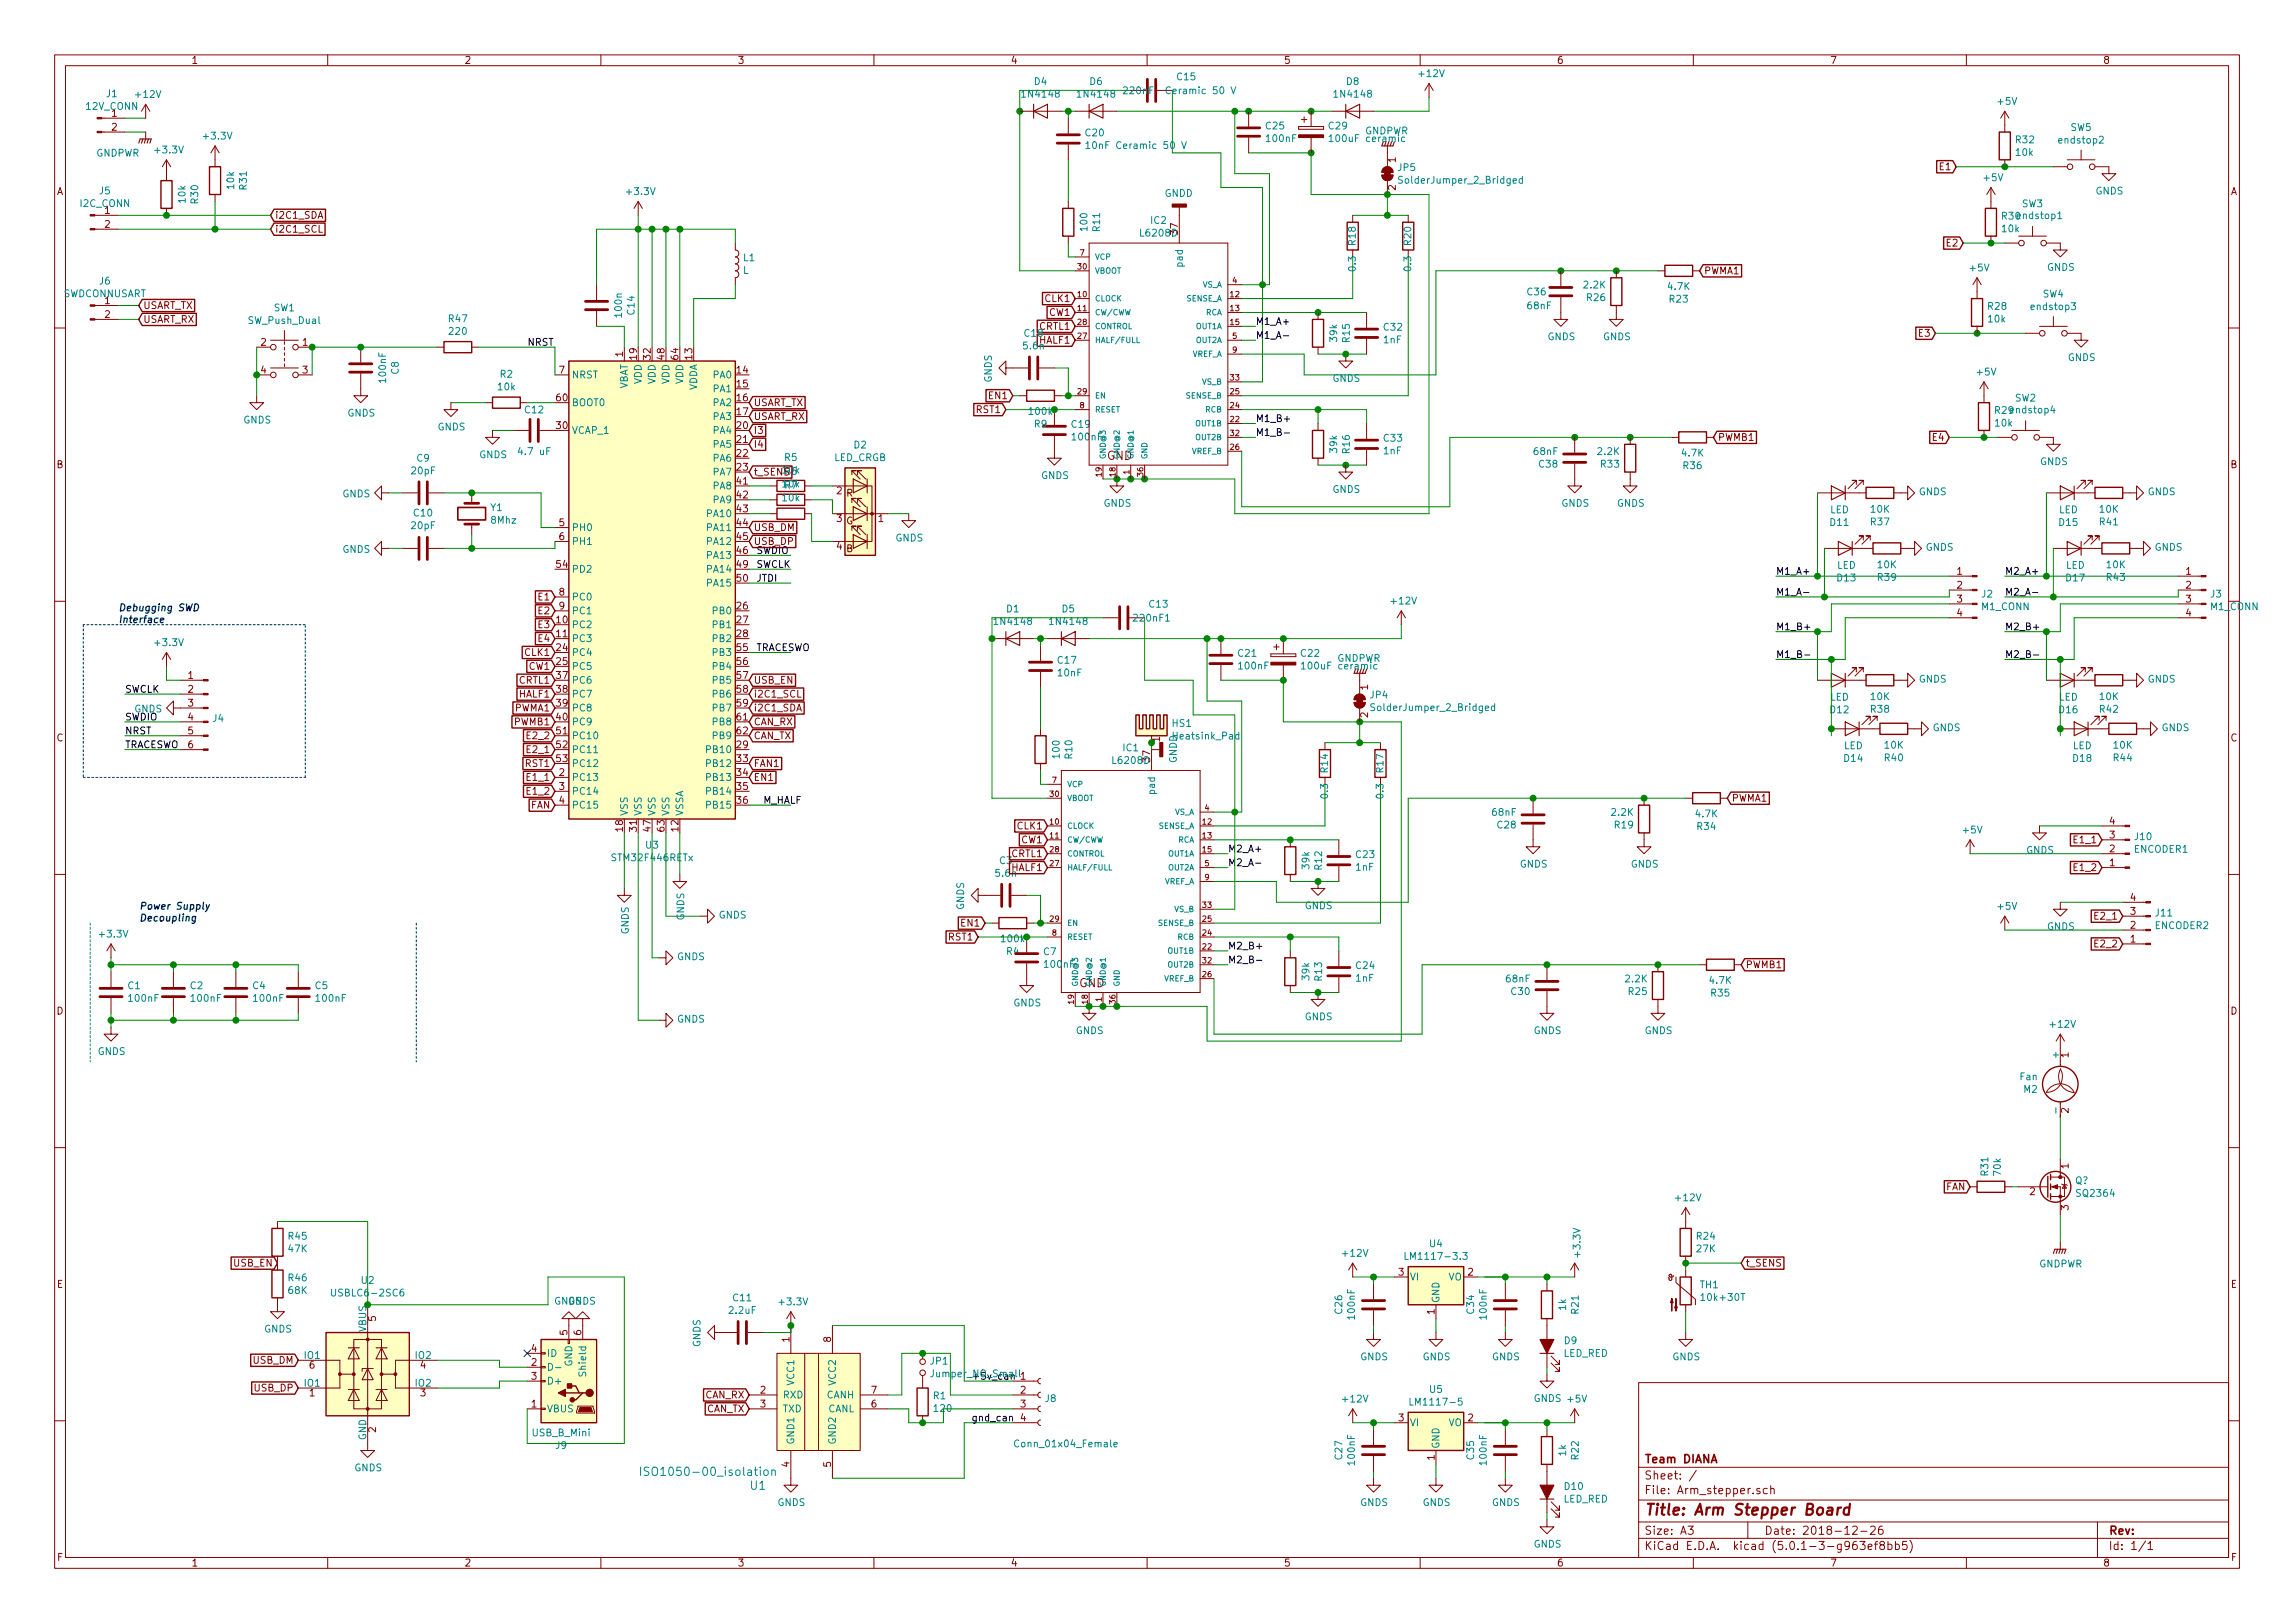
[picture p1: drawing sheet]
<svg xmlns="http://www.w3.org/2000/svg" width="420mm" height="297mm" viewBox="0 0 420 297" stroke-linecap="round" stroke-linejoin="round" font-family="sans-serif">
<defs><g id="words">
<text font-size="2.8" fill="#840000" x="301" y="277.3">Title: Arm Stepper Board</text>
<g font-size="2.1" fill="#840000">
<text x="301" y="267.8">Team DIANA</text>
<text x="301" y="273.5">File: Arm_stepper.sch</text>
<text x="301" y="270.8">Sheet: /</text>
<text x="301" y="280.9">Size: A3</text>
<text x="323" y="280.9">Date: 2018-12-26</text>
<text x="386" y="280.9">Rev:</text>
<text x="301" y="283.7">KiCad E.D.A. kicad (5.0.1-3-g963ef8bb5)</text>
<text x="386" y="283.7">Id: 1/1</text>
</g>
<g font-size="2.1" fill="#008484">
<text x="118.9" y="270.1">ISO1050-00_isolation</text>
<text x="137.4" y="272.7">U1</text>
</g>
<g font-size="1.8" fill="#840000">
<text x="35" y="11.7">1</text>
<text x="85" y="11.7">2</text>
<text x="135" y="11.7">3</text>
<text x="185" y="11.7">4</text>
<text x="235" y="11.7">5</text>
<text x="285" y="11.7">6</text>
<text x="335" y="11.7">7</text>
<text x="385" y="11.7">8</text>
<text x="20.5" y="21.4">1</text>
<text x="20.5" y="23.9">2</text>
<text x="255.5" y="29.7" transform="rotate(-90 255.5 29.7)">1</text>
<text x="10.4" y="35.7">A</text>
<text x="255.5" y="34.8" transform="rotate(-90 255.5 34.8)">2</text>
<text x="355.2" y="31.2">E1</text>
<text x="408.4" y="35.7">A</text>
<text x="19.2" y="39.2">1</text>
<text x="19.2" y="41.7">2</text>
<text x="50.3" y="40">i2C1_SDA</text>
<text x="50.3" y="42.6">i2C1_SCL</text>
<text x="356.5" y="45.1">E2</text>
<text x="311.9" y="50.2">PWMA1</text>
<text x="19.2" y="55.7">1</text>
<text x="19.2" y="58.2">2</text>
<text x="26.2" y="56.6">USART_TX</text>
<text x="26.2" y="59.1">USART_RX</text>
<text x="191.4" y="55.3">CLK1</text>
<text x="192.1" y="57.8">CW1</text>
<text x="47.8" y="63.3">2</text>
<text x="55.4" y="63.3">1</text>
<text x="114" y="65.3" transform="rotate(-90 114 65.3)">1</text>
<text x="116.6" y="65.8" transform="rotate(-90 116.6 65.8)">19</text>
<text x="119.1" y="65.8" transform="rotate(-90 119.1 65.8)">32</text>
<text x="121.7" y="65.8" transform="rotate(-90 121.7 65.8)">48</text>
<text x="124.2" y="65.8" transform="rotate(-90 124.2 65.8)">64</text>
<text x="126.7" y="65.8" transform="rotate(-90 126.7 65.8)">13</text>
<text x="190.4" y="62.9">HALF1</text>
<text x="190.4" y="60.4">CRTL1</text>
<text x="351.4" y="61.6">E3</text>
<text x="47.8" y="68.4">4</text>
<text x="55.4" y="68.4">3</text>
<text x="102.4" y="68.4">7</text>
<text x="134.9" y="68.4">14</text>
<text x="134.9" y="70.9">15</text>
<text x="101.9" y="73.4">60</text>
<text x="134.9" y="73.4">16</text>
<text x="134.9" y="76">17</text>
<text x="137.9" y="74.3">USART_TX</text>
<text x="137.9" y="76.9">USART_RX</text>
<text x="178.8" y="75.6">RST1</text>
<text x="181.2" y="73.1">EN1</text>
<text x="101.9" y="78.5">30</text>
<text x="134.9" y="78.5">20</text>
<text x="134.9" y="81.1">21</text>
<text x="134.9" y="83.6">22</text>
<text x="137.9" y="79.4">I3</text>
<text x="137.9" y="82">I4</text>
<text x="314.5" y="80.7">PWMB1</text>
<text x="353.9" y="80.7">E4</text>
<text x="10.4" y="85.7">B</text>
<text x="134.9" y="86.1">23</text>
<text x="134.9" y="88.7">41</text>
<text x="137.9" y="87">t_SENSR6</text>
<text x="143.3" y="86.7">10k</text>
<text x="408.4" y="85.7">B</text>
<text x="134.9" y="93.8">43</text>
<text x="134.9" y="91.2">42</text>
<text x="153.2" y="90.5">2</text>
<text x="153.2" y="95.5">3</text>
<text x="154.9" y="96">G</text>
<text x="154.9" y="90.9">R</text>
<text x="160.8" y="95.5">1</text>
<text x="102.4" y="96.3">5</text>
<text x="102.4" y="98.8">6</text>
<text x="134.9" y="96.3">44</text>
<text x="134.9" y="98.8">45</text>
<text x="134.9" y="101.4">46</text>
<text x="137.9" y="97.2">USB_DM</text>
<text x="137.9" y="99.7">USB_DP</text>
<text x="138.4" y="101.4">SWDIO</text>
<text x="153.2" y="100.6">4</text>
<text x="154.9" y="101.1">B</text>
<text x="101.9" y="103.9">54</text>
<text x="134.9" y="103.9">49</text>
<text x="134.9" y="106.5">50</text>
<text x="358.3" y="105.2">1</text>
<text x="358.3" y="107.7">2</text>
<text x="400.2" y="105.2">1</text>
<text x="400.2" y="107.7">2</text>
<text x="98.7" y="109.9">E1</text>
<text x="98.7" y="112.4">E2</text>
<text x="102.4" y="109">8</text>
<text x="102.4" y="111.5">9</text>
<text x="134.9" y="111.5">26</text>
<text x="358.3" y="110.3">3</text>
<text x="358.3" y="112.8">4</text>
<text x="400.2" y="110.3">3</text>
<text x="400.2" y="112.8">4</text>
<text x="98.7" y="115">E3</text>
<text x="98.7" y="117.5">E4</text>
<text x="101.9" y="114.1">10</text>
<text x="101.9" y="116.6">11</text>
<text x="101.9" y="119.2">24</text>
<text x="134.9" y="114.1">27</text>
<text x="134.9" y="116.6">28</text>
<text x="134.9" y="119.2">55</text>
<text x="34.4" y="124.2">1</text>
<text x="95.1" y="125.1">CRTL1</text>
<text x="96.2" y="120.1">CLK1</text>
<text x="96.9" y="122.6">CW1</text>
<text x="101.9" y="121.7">25</text>
<text x="101.9" y="124.2">37</text>
<text x="134.9" y="121.7">56</text>
<text x="134.9" y="124.2">57</text>
<text x="137.9" y="125.1">USB_EN</text>
<text x="34.4" y="126.8">2</text>
<text x="34.4" y="129.3">3</text>
<text x="34.4" y="131.9">4</text>
<text x="94.2" y="130.2">PWMA1</text>
<text x="95.1" y="127.7">HALF1</text>
<text x="101.9" y="126.8">38</text>
<text x="101.9" y="129.3">39</text>
<text x="101.9" y="131.9">40</text>
<text x="134.9" y="126.8">58</text>
<text x="134.9" y="129.3">59</text>
<text x="134.9" y="131.9">61</text>
<text x="137.9" y="127.7">i2C1_SCL</text>
<text x="137.9" y="130.2">i2C1_SDA</text>
<text x="250.4" y="131.3" transform="rotate(-90 250.4 131.3)">2</text>
<text x="250.4" y="126.2" transform="rotate(-90 250.4 126.2)">1</text>
<text x="10.4" y="135.7">C</text>
<text x="34.4" y="134.4">5</text>
<text x="34.4" y="136.9">6</text>
<text x="94.2" y="132.8">PWMB1</text>
<text x="96.7" y="135.3">E2_2</text>
<text x="96.7" y="137.8">E2_1</text>
<text x="101.9" y="134.4">51</text>
<text x="101.9" y="136.9">52</text>
<text x="134.9" y="136.9">29</text>
<text x="134.9" y="134.4">62</text>
<text x="137.9" y="132.8">CAN_RX</text>
<text x="137.9" y="135.3">CAN_TX</text>
<text x="212.3" y="135.8" transform="rotate(-90 212.3 135.8)">1</text>
<text x="408.4" y="135.7">C</text>
<text x="96.3" y="140.4">RST1</text>
<text x="96.7" y="142.9">E1_1</text>
<text x="101.9" y="139.5">53</text>
<text x="102.4" y="142">2</text>
<text x="134.9" y="139.5">33</text>
<text x="134.9" y="142">34</text>
<text x="137.9" y="140.4">FAN1</text>
<text x="137.9" y="142.9">EN1</text>
<text x="96.7" y="145.5">E1_2</text>
<text x="97.2" y="148">FAN</text>
<text x="102.4" y="144.6">3</text>
<text x="102.4" y="147.1">4</text>
<text x="134.9" y="144.6">35</text>
<text x="134.9" y="147.1">36</text>
<text x="317" y="146.7">PWMA1</text>
<text x="114" y="152.1" transform="rotate(-90 114 152.1)">18</text>
<text x="116.6" y="152.1" transform="rotate(-90 116.6 152.1)">31</text>
<text x="119.1" y="152.1" transform="rotate(-90 119.1 152.1)">47</text>
<text x="121.7" y="152.1" transform="rotate(-90 121.7 152.1)">63</text>
<text x="124.2" y="152.1" transform="rotate(-90 124.2 152.1)">12</text>
<text x="186.4" y="151.8">CLK1</text>
<text x="187" y="154.3">CW1</text>
<text x="379.9" y="154.3">E1_1</text>
<text x="386.2" y="156">2</text>
<text x="386.2" y="153.5">3</text>
<text x="386.2" y="150.9">4</text>
<text x="182.4" y="160.5">5.6n</text>
<text x="185.3" y="156.9">CRTL1</text>
<text x="185.3" y="159.4">HALF1</text>
<text x="379.9" y="159.4">E1_2</text>
<text x="386.2" y="158.5">1</text>
<text x="390" y="167.4">3</text>
<text x="390" y="164.9">4</text>
<text x="173.8" y="172.1">RST1</text>
<text x="176.1" y="169.6">EN1</text>
<text x="383.7" y="168.3">E2_1</text>
<text x="383.7" y="173.4">E2_2</text>
<text x="390" y="172.5">1</text>
<text x="390" y="170">2</text>
<text x="319.6" y="177.2">PWMB1</text>
<text x="10.4" y="185.7">D</text>
<text x="408.4" y="185.7">D</text>
<text x="378.7" y="193.6" transform="rotate(-90 378.7 193.6)">1</text>
<text x="378.7" y="203.7" transform="rotate(-90 378.7 203.7)">2</text>
<text x="378.7" y="213.9" transform="rotate(-90 378.7 213.9)">1</text>
<text x="356.3" y="217.8">FAN</text>
<text x="371.6" y="218.7">2</text>
<text x="378.7" y="221.5" transform="rotate(-90 378.7 221.5)">3</text>
<text x="42.8" y="231.8">USB_EN</text>
<text x="256.1" y="233.5">3</text>
<text x="268.8" y="233.5">2</text>
<text x="319.6" y="231.8">t_SENS</text>
<text x="10.4" y="235.7">E</text>
<text x="408.4" y="235.7">E</text>
<text x="68.8" y="241.8" transform="rotate(-90 68.8 241.8)">5</text>
<text x="103.9" y="244.4" transform="rotate(-90 103.9 244.4)">5</text>
<text x="106.4" y="244.4" transform="rotate(-90 106.4 244.4)">6</text>
<text x="144.5" y="245.6" transform="rotate(-90 144.5 245.6)">1</text>
<text x="152.1" y="245.6" transform="rotate(-90 152.1 245.6)">8</text>
<text x="262.6" y="240.5" transform="rotate(-90 262.6 240.5)">1</text>
<text x="46.4" y="249.6">USB_DM</text>
<text x="56.7" y="250.5">6</text>
<text x="77" y="250.5">4</text>
<text x="97.3" y="250">2</text>
<text x="97.3" y="247.4">4</text>
<text x="46.7" y="254.7">USB_DP</text>
<text x="56.7" y="255.6">1</text>
<text x="77" y="255.6">3</text>
<text x="97.3" y="257.6">1</text>
<text x="97.3" y="252.5">3</text>
<text x="129.1" y="255.9">CAN_RX</text>
<text x="139.2" y="255.1">2</text>
<text x="139.2" y="257.6">3</text>
<text x="159.5" y="257.6">6</text>
<text x="159.5" y="255.1">7</text>
<text x="186.8" y="255.1">2</text>
<text x="186.8" y="257.6">3</text>
<text x="68.8" y="262.1" transform="rotate(-90 68.8 262.1)">2</text>
<text x="129.3" y="258.5">CAN_TX</text>
<text x="186.8" y="260.1">4</text>
<text x="256.1" y="260.1">3</text>
<text x="268.8" y="260.1">2</text>
<text x="144.5" y="268.5" transform="rotate(-90 144.5 268.5)">4</text>
<text x="152.1" y="268.5" transform="rotate(-90 152.1 268.5)">5</text>
<text x="262.6" y="267.2" transform="rotate(-90 262.6 267.2)">1</text>
<text x="10.5" y="285.7">F</text>
<text x="35" y="286.7">1</text>
<text x="85" y="286.7">2</text>
<text x="135" y="286.7">3</text>
<text x="185" y="286.7">4</text>
<text x="235" y="286.7">5</text>
<text x="285" y="286.7">6</text>
<text x="335" y="286.7">7</text>
<text x="385" y="286.7">8</text>
<text x="408.5" y="285.7">F</text>
</g>
<g font-size="1.8" fill="#008484">
<text x="19.5" y="17.8">J1</text>
<text x="25" y="17.9">+12V</text>
<text x="187.4" y="17.9">1N4148</text>
<text x="189.4" y="15.6">D4</text>
<text x="197.6" y="17.9">1N4148</text>
<text x="199.5" y="15.6">D6</text>
<text x="207.3" y="17.2">220nF Ceramic 50 V</text>
<text x="215.5" y="14.7">C15</text>
<text x="244.6" y="17.9">1N4148</text>
<text x="246.5" y="15.6">D8</text>
<text x="259.9" y="14.1">+12V</text>
<text x="15.8" y="20.1">12V_CONN</text>
<text x="231.8" y="23.7">C25</text>
<text x="243.3" y="23.7">C29</text>
<text x="365.8" y="19.2">+5V</text>
<text x="379.1" y="24">SW5</text>
<text x="17.6" y="28.7">GNDPWR</text>
<text x="28.5" y="28.1">+3.3V</text>
<text x="37.4" y="25.5">+3.3V</text>
<text x="198.8" y="25">C20</text>
<text x="200.1" y="27.3">10nF Ceramic 50 V</text>
<text x="232" y="26">100nF</text>
<text x="244.1" y="26">100uF ceramic</text>
<text x="249.9" y="24.6">GNDPWR</text>
<text x="369.1" y="26.2">R32</text>
<text x="369.1" y="28.5">10k</text>
<text x="377.1" y="26.3">endstop2</text>
<text x="18.2" y="35.6">J5</text>
<text x="42.9" y="34.5" transform="rotate(-90 42.9 34.5)">10k</text>
<text x="45.2" y="34.7" transform="rotate(-90 45.2 34.7)">R31</text>
<text x="114.9" y="35.7">+3.3V</text>
<text x="256" y="31.3">JP5</text>
<text x="256.7" y="33.6">SolderJumper_2_Bridged</text>
<text x="363.3" y="33.2">+5V</text>
<text x="383.7" y="35.6">GNDS</text>
<text x="14.7" y="37.9">I2C_CONN</text>
<text x="34" y="37.1" transform="rotate(-90 34 37.1)">10k</text>
<text x="36.3" y="37.2" transform="rotate(-90 36.3 37.2)">R30</text>
<text x="210.7" y="41">IC2</text>
<text x="213.2" y="36">GNDD</text>
<text x="366.5" y="40.2">R30endstop1</text>
<text x="370.2" y="37.9">SW3</text>
<text x="136.1" y="47.8">L1</text>
<text x="199.1" y="42.1" transform="rotate(-90 199.1 42.1)">100</text>
<text x="201.4" y="42.3" transform="rotate(-90 201.4 42.3)">R11</text>
<text x="208.9" y="43.3">L6208D</text>
<text x="215.6" y="42.9" transform="rotate(-90 215.6 42.9)">37</text>
<text x="248.2" y="44.8" transform="rotate(-90 248.2 44.8)">R18</text>
<text x="258.4" y="44.8" transform="rotate(-90 258.4 44.8)">R20</text>
<text x="366.6" y="42.5">10k</text>
<text x="18.2" y="52.1">J6</text>
<text x="136" y="50.1">L</text>
<text x="216.5" y="48.7" transform="rotate(-90 216.5 48.7)">pad</text>
<text x="248.2" y="49.5" transform="rotate(-90 248.2 49.5)">0.3</text>
<text x="258.4" y="49.5" transform="rotate(-90 258.4 49.5)">0.3</text>
<text x="290" y="52.8">2.2K</text>
<text x="305.5" y="53.1">4.7K</text>
<text x="360.7" y="49.7">+5V</text>
<text x="374.8" y="49.6">GNDS</text>
<text x="11.5" y="54.4">SWDCONNUSART</text>
<text x="45.6" y="59.3">SW_Push_Dual</text>
<text x="50.2" y="57">SW1</text>
<text x="82.2" y="59">R47</text>
<text x="113.9" y="57.9" transform="rotate(-90 113.9 57.9)">100n</text>
<text x="116.2" y="57.5" transform="rotate(-90 116.2 57.5)">C14</text>
<text x="279.7" y="54.1">C36</text>
<text x="279.7" y="56.6">68nF</text>
<text x="290.6" y="55.1">R26</text>
<text x="305.7" y="55.4">R23</text>
<text x="364" y="56.7">R28</text>
<text x="364.1" y="59">10k</text>
<text x="372" y="56.8">endstop3</text>
<text x="374" y="54.4">SW4</text>
<text x="82.3" y="61.3">220</text>
<text x="187.5" y="63.9">5.6n</text>
<text x="187.6" y="61.6">C18</text>
<text x="244.8" y="62.5" transform="rotate(-90 244.8 62.5)">39k</text>
<text x="247.1" y="62.6" transform="rotate(-90 247.1 62.6)">R15</text>
<text x="253.3" y="62.8">1nF</text>
<text x="253.4" y="60.5">C32</text>
<text x="283.3" y="62.3">GNDS</text>
<text x="293.5" y="62.3">GNDS</text>
<text x="70.7" y="69.9" transform="rotate(-90 70.7 69.9)">100nF</text>
<text x="73" y="68.5" transform="rotate(-90 73 68.5)">C8</text>
<text x="91.2" y="71.4">10k</text>
<text x="91.6" y="69.1">R2</text>
<text x="104.6" y="69.3">NRST</text>
<text x="114.9" y="71.4" transform="rotate(-90 114.9 71.4)">VBAT</text>
<text x="117.5" y="70.3" transform="rotate(-90 117.5 70.3)">VDD</text>
<text x="120" y="70.3" transform="rotate(-90 120 70.3)">VDD</text>
<text x="122.6" y="70.3" transform="rotate(-90 122.6 70.3)">VDD</text>
<text x="125.1" y="70.3" transform="rotate(-90 125.1 70.3)">VDD</text>
<text x="127.6" y="71.6" transform="rotate(-90 127.6 71.6)">VDDA</text>
<text x="130.7" y="69.3">PA0</text>
<text x="130.7" y="71.8">PA1</text>
<text x="181.6" y="70" transform="rotate(-90 181.6 70)">GNDS</text>
<text x="244" y="69.9">GNDS</text>
<text x="362" y="68.7">+5V</text>
<text x="378.6" y="66.1">GNDS</text>
<text x="44.6" y="77.5">GNDS</text>
<text x="63.6" y="76.2">GNDS</text>
<text x="96.2" y="75.7">C12</text>
<text x="104.6" y="74.3">BOOT0</text>
<text x="130.7" y="74.3">PA2</text>
<text x="130.7" y="76.9">PA3</text>
<text x="188.5" y="75.9">100k</text>
<text x="365.3" y="75.8">R29endstop4</text>
<text x="368.9" y="73.5">SW2</text>
<text x="80.1" y="78.8">GNDS</text>
<text x="87.8" y="83.9">GNDS</text>
<text x="95.2" y="83.3">4.7 uF</text>
<text x="104.6" y="79.4">VCAP_1</text>
<text x="130.7" y="79.4">PA4</text>
<text x="130.7" y="82">PA5</text>
<text x="156.4" y="82.1">D2</text>
<text x="189.4" y="78.2">R9</text>
<text x="196.2" y="78.3">C19</text>
<text x="196.4" y="80.6">100nF</text>
<text x="244.8" y="82.8" transform="rotate(-90 244.8 82.8)">39k</text>
<text x="247.1" y="82.9" transform="rotate(-90 247.1 82.9)">R16</text>
<text x="253.3" y="83.1">1nF</text>
<text x="253.4" y="80.8">C33</text>
<text x="280.9" y="83.3">68nF</text>
<text x="292.6" y="83.3">2.2K</text>
<text x="308" y="83.6">4.7K</text>
<text x="365.3" y="78.1">10k</text>
<text x="75.4" y="86.8">20pF</text>
<text x="76.4" y="84.5">C9</text>
<text x="130.7" y="84.5">PA6</text>
<text x="130.7" y="87">PA7</text>
<text x="130.7" y="89.6">PA8</text>
<text x="143.7" y="84.4">R5</text>
<text x="143.7" y="89.4">R7</text>
<text x="152.6" y="84.4">LED_CRGB</text>
<text x="190.6" y="87.7">GNDS</text>
<text x="281.8" y="85.6">C38</text>
<text x="293.1" y="85.6">R33</text>
<text x="308.2" y="85.9">R36</text>
<text x="373.5" y="85.1">GNDS</text>
<text x="62.7" y="91">GNDS</text>
<text x="75.8" y="94.5">C10</text>
<text x="89.8" y="93.5">Y1</text>
<text x="90" y="95.8">8Mhz</text>
<text x="129.7" y="94.7">PA10</text>
<text x="130.7" y="92.1">PA9</text>
<text x="143.3" y="91.8">10k</text>
<text x="202.1" y="92.7">GNDS</text>
<text x="244" y="90.2">GNDS</text>
<text x="285.9" y="92.7">GNDS</text>
<text x="296" y="92.7">GNDS</text>
<text x="335" y="93.9">LED</text>
<text x="342.5" y="93.8">10K</text>
<text x="351.3" y="90.6">GNDS</text>
<text x="376.9" y="93.9">LED</text>
<text x="384.5" y="93.8">10K</text>
<text x="393.2" y="90.6">GNDS</text>
<text x="62.7" y="101.2">GNDS</text>
<text x="75.4" y="96.8">20pF</text>
<text x="104.6" y="97.2">PH0</text>
<text x="104.6" y="99.7">PH1</text>
<text x="129.7" y="97.2">PA11</text>
<text x="129.7" y="99.7">PA12</text>
<text x="164" y="99.1">GNDS</text>
<text x="335.1" y="96.3">D11</text>
<text x="342.5" y="96.2">R37</text>
<text x="352.6" y="100.8">GNDS</text>
<text x="377" y="96.3">D15</text>
<text x="384.5" y="96.2">R41</text>
<text x="394.5" y="100.8">GNDS</text>
<text x="104.6" y="104.8">PD2</text>
<text x="129.7" y="102.3">PA13</text>
<text x="129.7" y="104.8">PA14</text>
<text x="129.7" y="107.4">PA15</text>
<text x="336.3" y="104.1">LED</text>
<text x="336.4" y="106.4">D13</text>
<text x="343.8" y="106.3">R39</text>
<text x="343.8" y="104">10K</text>
<text x="378.2" y="104.1">LED</text>
<text x="378.3" y="106.4">D17</text>
<text x="385.7" y="106.3">R43</text>
<text x="385.7" y="104">10K</text>
<text x="104.6" y="109.9">PC0</text>
<text x="104.6" y="112.4">PC1</text>
<text x="130.7" y="112.4">PB0</text>
<text x="184.3" y="112.1">D1</text>
<text x="194.5" y="112.1">D5</text>
<text x="207.8" y="113.8">220nF1</text>
<text x="210.5" y="111.2">C13</text>
<text x="254.8" y="110.6">+12V</text>
<text x="362.8" y="109.4">J2</text>
<text x="362.8" y="111.7">M1_CONN</text>
<text x="404.7" y="109.4">J3</text>
<text x="404.7" y="111.7">M1_CONN</text>
<text x="28.5" y="118.2">+3.3V</text>
<text x="104.6" y="115">PC2</text>
<text x="104.6" y="117.5">PC3</text>
<text x="130.7" y="115">PB1</text>
<text x="130.7" y="117.5">PB2</text>
<text x="182.3" y="114.4">1N4148</text>
<text x="192.5" y="114.4">1N4148</text>
<text x="104.6" y="120.1">PC4</text>
<text x="104.6" y="122.6">PC5</text>
<text x="104.6" y="125.1">PC6</text>
<text x="130.7" y="120.1">PB3</text>
<text x="130.7" y="122.6">PB4</text>
<text x="130.7" y="125.1">PB5</text>
<text x="193.7" y="121.5">C17</text>
<text x="193.8" y="123.8">10nF</text>
<text x="226.7" y="120.2">C21</text>
<text x="226.9" y="122.5">100nF</text>
<text x="238.2" y="120.2">C22</text>
<text x="239" y="122.5">100uF ceramic</text>
<text x="244.8" y="121.1">GNDPWR</text>
<text x="351.3" y="124.9">GNDS</text>
<text x="393.2" y="124.9">GNDS</text>
<text x="24.6" y="130.4">GNDS</text>
<text x="104.6" y="127.7">PC7</text>
<text x="104.6" y="130.2">PC8</text>
<text x="130.7" y="127.7">PB6</text>
<text x="130.7" y="130.2">PB7</text>
<text x="250.9" y="127.8">JP4</text>
<text x="251.6" y="130.1">SolderJumper_2_Bridged</text>
<text x="335" y="128.2">LED</text>
<text x="335.1" y="130.5">D12</text>
<text x="342.5" y="130.4">R38</text>
<text x="342.5" y="128.1">10K</text>
<text x="376.9" y="128.2">LED</text>
<text x="377" y="130.5">D16</text>
<text x="384.5" y="130.4">R42</text>
<text x="384.5" y="128.1">10K</text>
<text x="39" y="132.1">J4</text>
<text x="104.6" y="135.3">PC10</text>
<text x="104.6" y="137.8">PC11</text>
<text x="104.6" y="132.8">PC9</text>
<text x="129.7" y="137.8">PB10</text>
<text x="130.7" y="132.8">PB8</text>
<text x="130.7" y="135.3">PB9</text>
<text x="205.6" y="137.5">IC1</text>
<text x="214.7" y="133">HS1</text>
<text x="215" y="135.3">Heatsink_Pad</text>
<text x="337.6" y="137.1">LED</text>
<text x="345.1" y="137">10K</text>
<text x="353.8" y="133.8">GNDS</text>
<text x="379.5" y="137.1">LED</text>
<text x="387" y="137">10K</text>
<text x="395.8" y="133.8">GNDS</text>
<text x="104.6" y="140.4">PC12</text>
<text x="104.6" y="142.9">PC13</text>
<text x="129.7" y="140.4">PB12</text>
<text x="129.7" y="142.9">PB13</text>
<text x="194" y="138.7" transform="rotate(-90 194 138.7)">100</text>
<text x="196.3" y="138.8" transform="rotate(-90 196.3 138.8)">R10</text>
<text x="203.9" y="139.8">L6208D</text>
<text x="210.6" y="139.4" transform="rotate(-90 210.6 139.4)">37</text>
<text x="215.4" y="139.7" transform="rotate(-90 215.4 139.7)">GNDD</text>
<text x="243.1" y="141.4" transform="rotate(-90 243.1 141.4)">R14</text>
<text x="253.3" y="141.4" transform="rotate(-90 253.3 141.4)">R17</text>
<text x="337.7" y="139.4">D14</text>
<text x="345.1" y="139.3">R40</text>
<text x="379.6" y="139.4">D18</text>
<text x="387" y="139.3">R44</text>
<text x="104.6" y="145.5">PC14</text>
<text x="104.6" y="148">PC15</text>
<text x="114.9" y="149.4" transform="rotate(-90 114.9 149.4)">VSS</text>
<text x="117.5" y="149.4" transform="rotate(-90 117.5 149.4)">VSS</text>
<text x="120" y="149.4" transform="rotate(-90 120 149.4)">VSS</text>
<text x="122.6" y="149.4" transform="rotate(-90 122.6 149.4)">VSS</text>
<text x="125.1" y="149.4" transform="rotate(-90 125.1 149.4)">VSSA</text>
<text x="129.7" y="145.5">PB14</text>
<text x="129.7" y="148">PB15</text>
<text x="211.5" y="145.2" transform="rotate(-90 211.5 145.2)">pad</text>
<text x="243.1" y="146" transform="rotate(-90 243.1 146)">0.3</text>
<text x="253.3" y="146" transform="rotate(-90 253.3 146)">0.3</text>
<text x="273.3" y="149.3">68nF</text>
<text x="295.1" y="149.3">2.2K</text>
<text x="310.5" y="149.6">4.7K</text>
<text x="118.3" y="155.3">U3</text>
<text x="274.2" y="151.6">C28</text>
<text x="295.7" y="151.6">R19</text>
<text x="310.8" y="151.9">R34</text>
<text x="359.5" y="152.5">+5V</text>
<text x="390.9" y="153.8">J10</text>
<text x="112.3" y="157.6">STM32F446RETx</text>
<text x="183" y="158.2">C3</text>
<text x="239.7" y="159" transform="rotate(-90 239.7 159)">39k</text>
<text x="242" y="159.1" transform="rotate(-90 242 159.1)">R12</text>
<text x="248.3" y="159.3">1nF</text>
<text x="248.3" y="157">C23</text>
<text x="278.3" y="158.8">GNDS</text>
<text x="298.6" y="158.8">GNDS</text>
<text x="371" y="156.2">GNDS</text>
<text x="390.8" y="156.1">ENCODER1</text>
<text x="176.5" y="166.5" transform="rotate(-90 176.5 166.5)">GNDS</text>
<text x="238.9" y="166.4">GNDS</text>
<text x="365.8" y="166.5">+5V</text>
<text x="394.7" y="167.7">J11</text>
<text x="18.4" y="171.6">+3.3V</text>
<text x="115.1" y="171" transform="rotate(-90 115.1 171)">GNDS</text>
<text x="125.3" y="168.5" transform="rotate(-90 125.3 168.5)">GNDS</text>
<text x="131.6" y="168.1">GNDS</text>
<text x="183.4" y="172.5">100k</text>
<text x="374.8" y="170.2">GNDS</text>
<text x="394.6" y="170">ENCODER2</text>
<text x="124" y="175.7">GNDS</text>
<text x="184.3" y="174.8">R4</text>
<text x="191.1" y="174.8">C7</text>
<text x="191.3" y="177.1">100nF</text>
<text x="239.7" y="179.3" transform="rotate(-90 239.7 179.3)">39k</text>
<text x="242" y="179.5" transform="rotate(-90 242 179.5)">R13</text>
<text x="248.3" y="179.7">1nF</text>
<text x="248.3" y="177.4">C24</text>
<text x="275.8" y="179.8">68nF</text>
<text x="297.7" y="179.8">2.2K</text>
<text x="23.4" y="181">C1</text>
<text x="23.7" y="183.3">100nF</text>
<text x="34.9" y="181">C2</text>
<text x="35.1" y="183.3">100nF</text>
<text x="46.3" y="181">C4</text>
<text x="46.6" y="183.3">100nF</text>
<text x="57.7" y="181">C5</text>
<text x="58" y="183.3">100nF</text>
<text x="185.5" y="184.2">GNDS</text>
<text x="276.7" y="182.1">C30</text>
<text x="298.2" y="182.1">R25</text>
<text x="313.1" y="180.1">4.7K</text>
<text x="313.3" y="182.4">R35</text>
<text x="124" y="187.2">GNDS</text>
<text x="197" y="189.3">GNDS</text>
<text x="238.9" y="186.7">GNDS</text>
<text x="280.8" y="189.3">GNDS</text>
<text x="301.1" y="189.3">GNDS</text>
<text x="375.5" y="188.1">+12V</text>
<text x="17.9" y="193.1">GNDS</text>
<text x="369.8" y="197.7">Fan</text>
<text x="376.9" y="193.6" transform="rotate(-90 376.9 193.6)">+</text>
<text x="370.5" y="200">M2</text>
<text x="376.9" y="203.5" transform="rotate(-90 376.9 203.5)">-</text>
<text x="364" y="215.1" transform="rotate(-90 364 215.1)">R31</text>
<text x="366.3" y="215.1" transform="rotate(-90 366.3 215.1)">70k</text>
<text x="306.9" y="219.8">+12V</text>
<text x="379.9" y="216.7">Q?</text>
<text x="380.4" y="219">SQ2364</text>
<text x="52.9" y="226.9">R45</text>
<text x="310.7" y="226.9">R24</text>
<text x="52.9" y="229.2">47K</text>
<text x="245.9" y="230">+12V</text>
<text x="258.1" y="230.6">LM1117-3.3</text>
<text x="261.8" y="228.3">U4</text>
<text x="289.4" y="229.9" transform="rotate(-90 289.4 229.9)">+3.3V</text>
<text x="310.7" y="229.2">27K</text>
<text x="373.3" y="232">GNDPWR</text>
<text x="52.9" y="234.5">R46</text>
<text x="52.9" y="236.8">68K</text>
<text x="61.3" y="237.3">USBLC6-2SC6</text>
<text x="66.2" y="235">U2</text>
<text x="104" y="238.8">GNDS</text>
<text x="134.3" y="238.2">C11</text>
<text x="142.8" y="238.9">+3.3V</text>
<text x="258.1" y="234.4">VI</text>
<text x="263.5" y="238.5" transform="rotate(-90 263.5 238.5)">GND</text>
<text x="265.2" y="234.4">VO</text>
<text x="286.7" y="239.8" transform="rotate(-90 286.7 239.8)">1k</text>
<text x="311.3" y="235.8">TH1</text>
<text x="311.9" y="238.1">10k+30T</text>
<text x="48.4" y="243.9">GNDS</text>
<text x="67.1" y="243.8" transform="rotate(-90 67.1 243.8)">VBUS</text>
<text x="133.6" y="240.5">2.2uF</text>
<text x="245.7" y="240.4" transform="rotate(-90 245.7 240.4)">C26</text>
<text x="248.1" y="241.3" transform="rotate(-90 248.1 241.3)">100nF</text>
<text x="269.9" y="240.4" transform="rotate(-90 269.9 240.4)">C34</text>
<text x="272.2" y="241.3" transform="rotate(-90 272.2 241.3)">100nF</text>
<text x="289" y="240.4" transform="rotate(-90 289 240.4)">R21</text>
<text x="55.7" y="248.7">IO1</text>
<text x="76" y="248.7">IO2</text>
<text x="100.1" y="248.3">ID</text>
<text x="104.8" y="250.1" transform="rotate(-90 104.8 250.1)">GND</text>
<text x="107.3" y="251.5" transform="rotate(-90 107.3 251.5)">Shield</text>
<text x="128.2" y="246.5" transform="rotate(-90 128.2 246.5)">GNDS</text>
<text x="170.4" y="249.7">JP1</text>
<text x="249" y="249">GNDS</text>
<text x="260.5" y="249">GNDS</text>
<text x="273.2" y="249">GNDS</text>
<text x="286.2" y="248.3">LED_RED</text>
<text x="286.4" y="246">D9</text>
<text x="306.2" y="249">GNDS</text>
<text x="55.7" y="253.8">IO1</text>
<text x="76" y="253.8">IO2</text>
<text x="100.1" y="253.4">D+</text>
<text x="143.3" y="255.9">RXD</text>
<text x="145.4" y="253.4" transform="rotate(-90 145.4 253.4)">VCC1</text>
<text x="151.4" y="255.9">CANH</text>
<text x="153" y="253.4" transform="rotate(-90 153 253.4)">VCC2</text>
<text x="170.8" y="252.1">Jumper_NO_Small</text>
<text x="170.9" y="256.1">R1</text>
<text x="177.8" y="252.5">+5v_can</text>
<text x="186.8" y="252.5">1</text>
<text x="191.4" y="256.6">J8</text>
<text x="245.9" y="256.7">+12V</text>
<text x="258.9" y="257.2">LM1117-5</text>
<text x="261.8" y="254.9">U5</text>
<text x="280.8" y="256.6">GNDS +5V</text>
<text x="67.1" y="263.6" transform="rotate(-90 67.1 263.6)">GND</text>
<text x="97.5" y="262.9">USB_B_Mini</text>
<text x="100.1" y="258.5">VBUS</text>
<text x="143.3" y="258.5">TXD</text>
<text x="151.6" y="258.5">CANL</text>
<text x="171.1" y="258.4">120</text>
<text x="258.1" y="261">VI</text>
<text x="265.2" y="261">VO</text>
<text x="64.9" y="269.3">GNDS</text>
<text x="101.8" y="265.2">J9</text>
<text x="145.4" y="264.5" transform="rotate(-90 145.4 264.5)">GND1</text>
<text x="153" y="264.5" transform="rotate(-90 153 264.5)">GND2</text>
<text x="186.4" y="264.9">Conn_01x04_Female</text>
<text x="245.7" y="267.1" transform="rotate(-90 245.7 267.1)">C27</text>
<text x="248.1" y="268" transform="rotate(-90 248.1 268)">100nF</text>
<text x="263.5" y="265.2" transform="rotate(-90 263.5 265.2)">GND</text>
<text x="269.9" y="267.1" transform="rotate(-90 269.9 267.1)">C35</text>
<text x="272.2" y="268" transform="rotate(-90 272.2 268)">100nF</text>
<text x="286.7" y="266.4" transform="rotate(-90 286.7 266.4)">1k</text>
<text x="289" y="267.1" transform="rotate(-90 289 267.1)">R22</text>
<text x="142.4" y="275.6">GNDS</text>
<text x="249" y="275.6">GNDS</text>
<text x="260.5" y="275.6">GNDS</text>
<text x="273.2" y="275.6">GNDS</text>
<text x="286.2" y="275">LED_RED</text>
<text x="286.5" y="272.7">D10</text>
<text x="280.8" y="283.2">GNDS</text>
</g>
<g font-size="1.8">
<text x="229.9" y="59.5">M1_A+</text>
<text x="96.5" y="63.3">NRST</text>
<text x="229.9" y="62">M1_A-</text>
<text x="229.9" y="77.3">M1_B+</text>
<text x="229.9" y="79.8">M1_B-</text>
<text x="138.4" y="106.5">JTDI</text>
<text x="138.4" y="103.9">SWCLK</text>
<text x="325.1" y="105.2">M1_A+</text>
<text x="367" y="105.2">M2_A+</text>
<text x="325.1" y="109">M1_A-</text>
<text x="367" y="109">M2_A-</text>
<text x="138.4" y="119.2">TRACESWO</text>
<text x="325.1" y="115.4">M1_B+</text>
<text x="367" y="115.4">M2_B+</text>
<text x="325.1" y="120.4">M1_B-</text>
<text x="367" y="120.4">M2_B-</text>
<text x="22.9" y="131.9">SWDIO</text>
<text x="22.9" y="126.8">SWCLK</text>
<text x="22.9" y="134.4">NRST</text>
<text x="22.9" y="136.9">TRACESWO</text>
<text x="139.7" y="147.1">M_HALF</text>
<text x="224.8" y="156">M2_A+</text>
<text x="224.8" y="158.5">M2_A-</text>
<text x="224.8" y="173.8">M2_B+</text>
<text x="224.8" y="176.3">M2_B-</text>
<text x="177.8" y="260.1">gnd_can</text>
</g>
<g font-size="1.8" fill="#0000c2">
<text x="21.6" y="111.9">Debugging SWD</text>
<text x="21.6" y="114">Interface</text>
<text x="25.4" y="166.5">Power Supply</text>
<text x="25.4" y="168.6">Decoupling</text>
</g>
<g font-size="1.4" fill="#840000">
<text x="197.7" y="46.8">7</text>
<text x="197.3" y="49.3">30</text>
<text x="225.7" y="51.9">4</text>
<text x="197.3" y="54.4">10</text>
<text x="197.3" y="56.9">11</text>
<text x="197.3" y="59.5">28</text>
<text x="225.3" y="54.4">12</text>
<text x="225.3" y="56.9">13</text>
<text x="225.3" y="59.5">15</text>
<text x="197.3" y="62">27</text>
<text x="225.7" y="62">5</text>
<text x="225.7" y="64.6">9</text>
<text x="225.3" y="69.6">33</text>
<text x="197.3" y="72.2">29</text>
<text x="197.7" y="74.7">8</text>
<text x="225.3" y="77.3">22</text>
<text x="225.3" y="74.7">24</text>
<text x="225.3" y="72.2">25</text>
<text x="225.3" y="82.3">26</text>
<text x="225.3" y="79.8">32</text>
<text x="201.7" y="87.2" transform="rotate(-90 201.7 87.2)">19</text>
<text x="204.2" y="87.2" transform="rotate(-90 204.2 87.2)">18</text>
<text x="206.8" y="86.8" transform="rotate(-90 206.8 86.8)">1</text>
<text x="209.3" y="87.2" transform="rotate(-90 209.3 87.2)">36</text>
<text x="192.7" y="143.3">7</text>
<text x="192.3" y="145.8">30</text>
<text x="220.6" y="148.4">4</text>
<text x="192.3" y="150.9">10</text>
<text x="192.3" y="153.5">11</text>
<text x="192.3" y="156">28</text>
<text x="220.2" y="150.9">12</text>
<text x="220.2" y="153.5">13</text>
<text x="220.2" y="156">15</text>
<text x="192.3" y="158.5">27</text>
<text x="220.6" y="158.5">5</text>
<text x="220.6" y="161.1">9</text>
<text x="220.2" y="166.2">33</text>
<text x="192.3" y="168.7">29</text>
<text x="192.7" y="171.2">8</text>
<text x="220.2" y="173.8">22</text>
<text x="220.2" y="171.2">24</text>
<text x="220.2" y="168.7">25</text>
<text x="220.2" y="178.9">26</text>
<text x="220.2" y="176.3">32</text>
<text x="196.6" y="183.7" transform="rotate(-90 196.6 183.7)">19</text>
<text x="199.1" y="183.7" transform="rotate(-90 199.1 183.7)">18</text>
<text x="201.7" y="183.3" transform="rotate(-90 201.7 183.3)">1</text>
<text x="204.2" y="183.7" transform="rotate(-90 204.2 183.7)">36</text>
</g>
<g font-size="1.4" fill="#008484">
<text x="200.4" y="47.5">VCP</text>
<text x="200.4" y="50.1">VBOOT</text>
<text x="220.1" y="52.6">VS_A</text>
<text x="200.4" y="55.2">CLOCK</text>
<text x="200.4" y="57.7">CW/CWW</text>
<text x="217.2" y="55.2">SENSE_A</text>
<text x="220.7" y="57.7">RCA</text>
<text x="200.4" y="62.8">HALF/FULL</text>
<text x="200.4" y="60.2">CONTROL</text>
<text x="218.2" y="65.3">VREF_A</text>
<text x="219" y="60.2">OUT1A</text>
<text x="219" y="62.8">OUT2A</text>
<text x="220.1" y="70.4">VS_B</text>
<text x="200.4" y="72.9">EN</text>
<text x="200.4" y="75.5">RESET</text>
<text x="217.2" y="72.9">SENSE_B</text>
<text x="220.7" y="75.5">RCB</text>
<text x="218.2" y="83.1">VREF_B</text>
<text x="219" y="78">OUT1B</text>
<text x="219" y="80.6">OUT2B</text>
<text x="202.4" y="84.1" transform="rotate(-90 202.4 84.1)">GND@3</text>
<text x="205" y="84.1" transform="rotate(-90 205 84.1)">GND@2</text>
<text x="207.5" y="84.1" transform="rotate(-90 207.5 84.1)">GND@1</text>
<text x="210.1" y="84.1" transform="rotate(-90 210.1 84.1)">GND</text>
<text x="195.3" y="146.6">VBOOT</text>
<text x="195.3" y="144.1">VCP</text>
<text x="215" y="149.1">VS_A</text>
<text x="195.3" y="151.7">CLOCK</text>
<text x="195.3" y="154.2">CW/CWW</text>
<text x="212.1" y="151.7">SENSE_A</text>
<text x="215.6" y="154.2">RCA</text>
<text x="195.3" y="159.3">HALF/FULL</text>
<text x="195.3" y="156.8">CONTROL</text>
<text x="213.1" y="161.8">VREF_A</text>
<text x="213.9" y="156.8">OUT1A</text>
<text x="213.9" y="159.3">OUT2A</text>
<text x="215" y="166.9">VS_B</text>
<text x="195.3" y="169.5">EN</text>
<text x="195.3" y="172">RESET</text>
<text x="212.1" y="169.5">SENSE_B</text>
<text x="215.6" y="172">RCB</text>
<text x="213.1" y="179.6">VREF_B</text>
<text x="213.9" y="174.5">OUT1B</text>
<text x="213.9" y="177.1">OUT2B</text>
<text x="197.4" y="180.6" transform="rotate(-90 197.4 180.6)">GND@3</text>
<text x="199.9" y="180.6" transform="rotate(-90 199.9 180.6)">GND@2</text>
<text x="202.4" y="180.6" transform="rotate(-90 202.4 180.6)">GND@1</text>
<text x="205" y="180.6" transform="rotate(-90 205 180.6)">GND</text>
</g>
</g></defs>
<g fill="none" stroke="#840000" stroke-width=".18">
<path d="M10 10h400v277h-400zM12 12h396v273.1h-396zM26.7 19.1l-.8 1.3M26.7 19.1v2.5M26.7 19.1l.7 1.3M60 10v2M110 10v2M160 10v2M210 10v2M260 10v2M261.6 15.3l-.7 1.2M261.6 15.3v2.5"/>
<path d="M261.6 15.3l.8 1.2M310 10v2M360 10v2M17.4 39.4h4.2M18.6 24.2h4.3M18.6 21.6h4.3M26.7 24.2v1.2M30.5 29.2v3.9M30.5 38.1v1.3M30.5 29.2l-.8 1.3M30.5 29.2l.7 1.3M39.4 26.7v3.8"/>
<path d="M39.4 35.6v1.3M39.4 26.7l-.8 1.3M39.4 26.7l.7 1.3M116.8 36.9l-.7 1.2M116.8 36.9v2.5M116.8 36.9l.8 1.2M186.7 20.4h7.6M195.6 21.6v2.8M195.6 26.5v2.7M195.6 36.9v1.2M196.8 20.4h7.7M215.9 37.9v6.6"/>
<path d="M228.6 20.4v2.8M228.6 25.2v2.8M237.7 23.2v.5zM237.7 23.7h4.6zM237.7 23.2h4.6zM238.3 21.9h1M238.8 21.4v1M240 20.4v2.8M240 25.2v2.8M242.3 23.2v.5zM243.8 20.4h7.7M247.6 39.4v1.3"/>
<path d="M253 32h2a1.02 1.02 0 0 1-1 1.1 1.02 1.02 0 0 1-1-1.1zM253.2 30.9a1.02 1.02 0 0 1 1.1-.3 1.02 1.02 0 0 1 .7 .9h-2zM254 26.7v3.8M254 33.1v2.5M257.8 39.4v1.3M364.5 34.3l-.8 1.3M364.5 34.3v3.8M364.5 34.3l.8 1.3M367 20.4v3.8M367 29.2v1.3M367 20.4l-.7 1.2M367 20.4l.8 1.2"/>
<path d="M375.9 30.5h2.6M378.5 29.2h5M381 27.5v1.7M383.5 30.5h2.6v1.3h1.2l-1.2 1.3-1.3-1.3h1.3M17.4 41.9h4.2M17.4 58.5h4.2M17.4 55.9h4.2M58.4 41.2v1.3h.6M109.2 52.1v2.8M109.2 56.9v2.8M134.6 44.5v1.3a.63 .63 0 0 1 .7 .6 .63 .63 0 0 1-.7 .6 .63 .63 0 0 1 .7 .7 .63 .63 0 0 1-.7 .6 .63 .63 0 0 1 .7 .6 .63 .63 0 0 1-.7 .7 .63 .63 0 0 1 .7 .6 .63 .63 0 0 1-.7 .6v1.3M195.6 43.2v1.3"/>
<path d="M196.8 59.7h2.6M196.8 49.6h2.6M196.8 54.6h2.6M196.8 57.2h2.6M196.8 47h2.6M199.4 44.5h25.4v40.6h-25.4zM224.8 59.7h2.5M224.8 54.6h2.5M224.8 57.2h2.5M224.8 52.1h2.5M241.3 57.2v1.3M247.6 45.8v1.2"/>
<path d="M250.2 57.2v2.8M257.8 45.8v1.2M285.7 54.4v4.1h1.3l-1.3 1.2-1.2-1.2h1.2M285.7 49.6v2.8M295.9 55.9v2.6h1.3l-1.3 1.2-1.3-1.2h1.3M295.9 49.6v1.2M303.5 49.6h1.3M309.9 49.6h1.2M361.9 50.8l-.7 1.3M361.9 50.8v3.8M361.9 59.7v1.3M361.9 50.8l.8 1.3"/>
<path d="M364.5 43.2v1.3M367 44.5h2.6M369.6 43.2h5M372.1 41.4v1.8M373.4 59.7h5.1M374.6 44.5h2.6v1.3h1.3l-1.3 1.2-1.3-1.2h1.3M375.9 57.9v1.8M10 60h2M47 72.4v1.3h1.3l-1.3 1.3-1.3-1.3h1.3M47 68.6h2.5M47 63.5h2.5M49.5 67.3h5.1"/>
<path d="M49.5 62.3h5.1M52.1 60.5v1.8M52.1 62.5v.5M52.1 63.5v.5M52.1 64.6v.5M52.1 65.6v.5M52.1 66.6v.5M54.6 68.6h2.5M54.6 63.5h2.5M66 68.4v4h1.3l-1.3 1.3-1.2-1.3h1.2M66 63.5v2.8M80 63.5h1.3"/>
<path d="M82.5 73.7v1.3h1.3l-1.3 1.2-1.2-1.2h1.2M86.4 63.5h1.2M88.9 73.7h1.3M90.2 78.8v1.2h1.2l-1.2 1.3-1.3-1.3h1.3M94 78.8h2.8M95.2 73.7h1.3M98.8 78.8h2.8M101.6 68.6h2.5M114.3 63.5v2.6M184.1 67.3v-1.2l-1.2 1.2 1.2 1.3v-1.3h4.1M186.7 72.4h1.3M190.2 67.3h2.8"/>
<path d="M193 79.8v4.1h1.3l-1.3 1.2-1.2-1.2h1.2M193 75v2.8M193 72.4h1.3M196.8 62.3h2.6M196.8 72.4h2.6M196.8 75h2.6M224.8 62.3h2.5M224.8 72.4h2.5M224.8 77.5h2.5M224.8 75h2.5M224.8 69.9h2.5M224.8 64.8h2.5"/>
<path d="M241.3 63.5v1.3M241.3 77.5v1.3M246.4 64.8v1.3h1.2l-1.2 1.2-1.3-1.2h1.3M250.2 62v2.8M250.2 77.5v2.8M363.2 69.9l-.7 1.3M363.2 69.9v3.8M363.2 78.8v1.2M363.2 69.9l.8 1.3M368.3 78.8h5.1M370.8 77v1.8M370.8 61h2.6"/>
<path d="M378.5 61h2.5v1.3h1.3l-1.3 1.2-1.3-1.2h1.3M408 60h2M69.8 90.2v-1.3l-1.2 1.3 1.2 1.3v-1.3h1.3M73.7 90.2h2.8M78.5 90.2h2.8M86.4 90.2v1.9M86.4 95.9v1.9M101.6 96.6h2.5M101.6 99.1h2.5M141 94h1.2M141 88.9h1.2M141 91.5h1.2"/>
<path d="M147.3 94h1.3M147.3 88.9h1.3M147.3 91.5h1.3M152.4 88.9h7.2v10.2h-7.2M152.4 94h10.2M156 97.1v-.8h.7h-.7l1.5 1.5M156 92v-.8h.7h-.7l1.5 1.5M156 86.9v-.8h.7h-.7l1.5 1.6M157 97.1v-.8h.7h-.7l1.5 1.5M157 92v-.8h.7h-.7l1.5 1.5M157 86.9v-.8h.7h-.7l1.5 1.6M166.4 94v1.3h1.2l-1.2 1.3-1.3-1.3h1.3"/>
<path d="M201.9 85.1v2.6M203.8 82.6h-.1a.77 .77 0 0 0-.8 .7 .77 .77 0 0 0 .7 .8l.3-.2v-.5h-.3M204.5 85.1v3.8h1.2l-1.2 1.3-1.3-1.3h1.3M207 85.1v2.6M209.5 85.1v2.6M224.8 80h2.5M224.8 82.6h2.5M241.3 83.9v1.2M246.4 85.1v1.3h1.2l-1.2 1.3-1.3-1.3h1.3M250.2 82.3v2.8M288.3 84.9v4h1.3l-1.3 1.3-1.3-1.3h1.3M288.3 80v2.8"/>
<path d="M298.4 86.4v2.5h1.3l-1.3 1.3-1.2-1.3h1.2M298.4 80v1.3M306.1 80h1.2M312.4 80h1.3M332.7 90.2h8.9M339.9 88.7v-.8h-.8h.8l-1.6 1.5M341.1 88.7v-.8h-.7h.7l-1.5 1.5M341.1 98.8v-.7h-.7h.7l-1.5 1.5M342.4 98.8v-.7h-.8h.8l-1.5 1.5M346.7 90.2h2.5v-1.3l1.3 1.3-1.3 1.3v-1.3M365.8 80h2.5M373.4 80h2.5v1.3h1.3l-1.3 1.3-1.3-1.3h1.3"/>
<path d="M374.6 90.2h8.9M381.8 88.7v-.8h-.8h.8l-1.6 1.5M383 88.7v-.8h-.7h.7l-1.5 1.5M383 98.8v-.7h-.7h.7l-1.5 1.5M384.3 98.8v-.7h-.8h.8l-1.5 1.5M388.6 90.2h2.6v-1.3l1.2 1.3-1.2 1.3v-1.3M10 110h2M30.5 119.4l-.8 1.3M30.5 119.4v2.6M30.5 119.4l.7 1.3M69.8 100.4v-1.3l-1.2 1.3 1.2 1.2v-1.2h1.3M73.7 100.4h2.8"/>
<path d="M78.5 100.4h2.8M101.6 109.3h2.5M101.6 111.8h2.5M181.6 116.9h7.6M190.5 118.1v2.8M191.8 116.9h7.6M201.9 113.1h2.8M206.8 113.1h2.7M223.5 116.9v2.8M232.7 119.7v.5zM232.7 119.7h4.5zM233.2 118.4h1"/>
<path d="M233.7 117.9v1M234.9 116.9v2.8M237.2 119.7v.5zM256.5 111.8l-.7 1.3M256.5 111.8v2.5M256.5 111.8l.8 1.3M334 100.4h8.9M348 100.4h2.5v-1.3l1.3 1.3-1.3 1.2v-1.2M356.9 113.1h4.2M356.9 110.5h4.2M356.9 108h4.2M356.9 105.4h4.2"/>
<path d="M375.9 100.4h8.9M389.9 100.4h2.5v-1.3l1.3 1.3-1.3 1.2v-1.2M398.8 113.1h4.2M398.8 110.5h4.2M398.8 108h4.2M398.8 105.4h4.2M31.7 129.6v-1.3l-1.2 1.3 1.2 1.2v-1.2h5.5M33 137.2h4.2M33 134.7h4.2M33 132.1h4.2M33 127h4.2M33 124.5h4.2"/>
<path d="M146 126.3v1.3h.7M190.5 123v2.8M190.5 133.4v1.3M190.5 139.7v1.3M210.8 137.2h1.5M210.8 135.9v5.1M223.5 121.7v2.8M232.7 120.2h4.5zM234.9 121.7v2.8M242.6 135.9v1.3M247.9 128.6h2a1.02 1.02 0 0 1-1 1 1.02 1.02 0 0 1-1-1zM248.1 127.4a1.02 1.02 0 0 1 1.2-.3 1.02 1.02 0 0 1 .6 1h-2z"/>
<path d="M248.9 123.2v3.8M248.9 129.6v2.5M252.7 135.9v1.3M332.7 124.5h8.9M335.3 133.4h8.9M339.9 123v-.8h-.8h.8l-1.6 1.5M341.1 123v-.8h-.7h.7l-1.5 1.5M342.4 131.9v-.8h-.8h.8l-1.5 1.5M343.7 131.9v-.8h-.8h.8l-1.6 1.5M346.7 124.5h2.5v-1.3l1.3 1.3-1.3 1.3v-1.3M349.2 133.4h2.6v-1.3l1.3 1.3-1.3 1.3v-1.3M374.6 124.5h8.9"/>
<path d="M377.2 133.4h8.9M381.8 123v-.8h-.8h.8l-1.6 1.5M383 123v-.8h-.7h.7l-1.5 1.5M384.3 131.9v-.8h-.8h.8l-1.5 1.5M385.6 131.9v-.8h-.8h.8l-1.6 1.5M388.6 124.5h2.6v-1.3l1.2 1.3-1.2 1.3v-1.3M391.2 133.4h2.5v-1.3l1.3 1.3-1.3 1.3v-1.3M101.6 142.3h2.5M101.6 144.8h2.5M101.6 147.4h2.5M191.8 151.2h2.5M191.8 153.7h2.5"/>
<path d="M191.8 156.2h2.5M191.8 158.8h2.5M191.8 146.1h2.5M191.8 143.5h2.5M194.3 141h25.4v40.6h-25.4zM219.7 151.2h2.5M219.7 153.7h2.5M219.7 156.2h2.5M219.7 158.8h2.5M219.7 148.6h2.5M236.2 153.7v1.3M242.6 142.3v1.2"/>
<path d="M245.1 153.7v2.8M245.1 158.5v2.8M252.7 142.3v1.2M280.7 150.9v4.1h1.2l-1.2 1.2-1.3-1.2h1.3M280.7 146.1v2.8M301 152.4v2.6h1.3l-1.3 1.2-1.3-1.2h1.3M301 146.1v1.3M308.6 146.1h1.3M315 146.1h1.2M360.7 153.7l-.8 1.3M360.7 153.7v2.5M360.7 153.7l.7 1.3"/>
<path d="M373.4 151.2v1.2h1.2l-1.2 1.3-1.3-1.3h1.3M384.8 151.2h4.2M384.8 153.7h4.2M384.8 156.2h4.2M384.8 158.8h4.2M10 160h2M20.3 172.8l-.7 1.2M20.3 172.8v2.5M20.3 177.8v2.8M20.3 172.8l.8 1.2M31.7 177.8v2.8M43.2 177.8v2.8"/>
<path d="M54.6 177.8v2.8M114.3 162.6v1.3h1.3l-1.3 1.2-1.3-1.2h1.3M120.6 175.3h1.3v-1.3l1.3 1.3-1.3 1.3v-1.3M124.5 160.1v1.2h1.2l-1.2 1.3-1.3-1.3h1.3M128.3 167.7h1.2v-1.3l1.3 1.3-1.3 1.2v-1.2M179.1 163.9v-1.3l-1.3 1.3 1.3 1.2v-1.2h4M181.6 168.9h1.3M185.2 163.9h2.8M188 176.3v4.1h1.2l-1.2 1.2-1.3-1.2h1.3M188 168.9h1.2M188 171.5v2.8M191.8 171.5h2.5"/>
<path d="M191.8 168.9h2.5M198.7 179.2l-.1-.1a.77 .77 0 0 0-.7 .7 .77 .77 0 0 0 .6 .8l.3-.1v-.6h-.3M219.7 174h2.5M219.7 171.5h2.5M219.7 168.9h2.5M219.7 179.1h2.5M219.7 176.6h2.5M219.7 166.4h2.5M219.7 161.3h2.5M236.2 160.1v1.2M236.2 174v1.3M241.3 161.3v1.3h1.3l-1.3 1.3-1.3-1.3h1.3"/>
<path d="M245.1 174v2.8M245.1 178.9v2.7M283.2 176.6v2.8M303.5 176.6v1.2M311.1 176.6h1.3M317.5 176.6h1.3M367 167.7l-.7 1.2M367 167.7v2.5M367 167.7l.8 1.2M377.2 165.1v1.3h1.3l-1.3 1.3-1.3-1.3h1.3M388.6 165.1h4.2M388.6 167.7h4.2"/>
<path d="M388.6 170.2h4.2M388.6 172.8h4.2M408 160h2M20.3 188v1.3h1.3l-1.3 1.2-1.3-1.2h1.3M20.3 182.7v2.8M31.7 182.7v2.8M43.2 182.7v2.8M54.6 182.7v2.8M120.6 186.7h1.3v-1.2l1.3 1.2-1.3 1.3v-1.3M196.8 181.6v2.6M199.4 181.6v3.9h1.3l-1.3 1.2-1.3-1.2h1.3M201.9 181.6v2.6"/>
<path d="M204.5 181.6v2.6M236.2 180.4v1.2M241.3 181.6v1.3h1.3l-1.3 1.3-1.3-1.3h1.3M283.2 181.4v4.1h1.3l-1.3 1.2-1.3-1.2h1.3M303.5 182.9v2.6h1.3l-1.3 1.2-1.2-1.2h1.2M377.2 195.6a2.86 2.86 0 0 1-2.6 4.3 2.85 2.85 0 0 1 2.6-1.5 2.85 2.85 0 0 1 2.5 1.5 2.9 2.9 0 0 1-2.5-4.3M377.2 189.3v5.9M377.2 189.3l-.8 1.2M377.2 189.3l.8 1.2M10 210h2M360.7 217.2h1.2M367 217.2h1.3"/>
<path d="M369.6 217.2h5M374.7 217.2h.2M375.4 217.2h1.8v5.1M375.4 215.4h1.8M377.2 215.4h.8v3.6h-2.6M377.2 201.7v2.8M377.2 212.1v3.3M377.4 216.7l.2 .1h.7l.2 .2M378 216.8l.3 .7h-.7zM408 210h2M50.8 237.5v2.6h1.3l-1.3 1.2-1.3-1.2h1.3M50.8 223.6v1.2"/>
<path d="M50.8 229.9v2.5M67.3 238.8v26.7h1.3l-1.3 1.2-1.3-1.2h1.3M247.6 231.2l-.7 1.2M247.6 231.2v2.5M247.6 231.2l.8 1.2M251.5 235v2.8M251.5 239.8v2.8M255.3 233.7h2.5M262.9 238.8v2.5M268 233.7h2.5M275.6 235v2.8M275.6 239.8v2.8"/>
<path d="M283.2 235v1.3M288.3 231.2l-.8 1.2M288.3 231.2v2.5M288.3 231.2l.8 1.2M306.4 233.5l-.2 .2h-.3l-.3-.1v-.3l.3-.1 .2 .2v.8l-.2 .2-.3-.2v-.2l-.2-.2M306.8 233.7v1l3.6 3.1v1M308.6 221v3.8M308.6 229.9v1.3M308.6 232.4v1.3M308.6 238.8v1.3M308.6 221l-.8 1.3M308.6 221l.8 1.3"/>
<path d="M377.2 227.4v1.2M54.6 249h7.6v2.5h2.6M62.2 251.5v2.5h-7.6M63.8 254.3h2M63.8 246.7h2M64.8 245.1h5v12.7h-5zM64.8 254.3l1 2h-2zM64.8 246.7l1 2h-2zM67.3 250.5l1 2h-2zM68.3 250.5h-2v.5M68.8 254.3h2.1M68.8 246.7h2.1"/>
<path d="M69.8 254.3l1.1 2h-2.1zM69.8 246.7l1.1 2h-2.1zM72.4 251.5v2.5h7.6M80 249h-7.6v2.5h-2.6M96.5 257.8h2.6M96.5 252.8h2.6M96.5 250.2h2.6M96.5 247.7h2.6M99.1 247.6h.7v.2h-.7zM99.1 250.1h.7v.3h-.7zM99.1 252.6h.7v.3h-.7zM99.1 257.7h.7v.3h-.7z"/>
<path d="M104 245.1h.3v.8h-.3zM104.1 241.3h1.3l-1.3-1.2-1.2 1.2h1.2v3.8M105.8 257.3h2.8l.2 1.3h-3.3zM106.7 241.3h1.2l-1.2-1.2-1.3 1.2h1.3v3.8M130.8 243.9v-1.3l-1.3 1.3 1.3 1.2v-1.2h4.1M136.9 243.9h2.8M137.2 257.8h5M137.2 255.3h5M142.2 247.7h15.3v17.8h-15.3zM144.8 240.1l-.8 1.2M144.8 240.1v7.6M144.8 240.1l.7 1.2"/>
<path d="M147.3 247.7v17.8M149.9 247.7v17.8M152.4 242.6v5.1M157.5 257.8h5.1M157.5 255.3h5.1M168.9 247.7v1M168.9 251.8v2.2M168.9 259.1v1.3M185.4 257.8h4.6M185.4 255.3h4.6M185.4 252.8h4.6M190.5 259.9l-.3 .1-.2 .3 .1 .4 .4 .2"/>
<path d="M190.5 257.3l-.3 .1-.2 .4 .1 .4 .4 .2M190.5 254.8l-.3 .1-.2 .3 .1 .4 .4 .2M190.5 252.3l-.3 .1-.2 .3 .1 .4 .4 .2M247.6 257.8v2.6M247.6 257.8l-.7 1.3M247.6 257.8l.8 1.3M251.5 243.9v1.2h1.2l-1.2 1.3-1.3-1.3h1.3M262.9 243.9v1.2h1.3l-1.3 1.3-1.3-1.3h1.3M275.6 243.9v1.2h1.3l-1.3 1.3-1.3-1.3h1.3M283.2 251.5v1.3h1.3l-1.3 1.2-1.3-1.2h1.3M283.2 241.3v8.9M284 249.5l1.5 1.5v-.8v.8h-.8"/>
<path d="M284 248.2l1.5 1.5v-.7v.7h-.8M288.3 257.8v2.6M288.3 257.8l-.8 1.3M288.3 257.8l.8 1.3M300 253h108v32.1h-108zM308.6 243.9v1.2h1.3l-1.3 1.3-1.3-1.3h1.3M10 260h2M144.8 265.5v6.3h1.2l-1.2 1.3-1.3-1.3h1.3M152.4 265.5v5M185.4 260.4h4.6M251.5 270.5v1.3h1.2l-1.2 1.3-1.3-1.3h1.3M251.5 261.7v2.8"/>
<path d="M251.5 266.5v2.8M255.3 260.4h2.5M262.9 270.5v1.3h1.3l-1.3 1.3-1.3-1.3h1.3M262.9 265.5v2.5M268 260.4h2.5M275.6 270.5v1.3h1.3l-1.3 1.3-1.3-1.3h1.3M275.6 261.7v2.8M275.6 266.5v2.8M283.2 278.2v1.2h1.3l-1.3 1.3-1.3-1.3h1.3M283.2 261.7v1.2M283.2 268v8.9M284 276.1l1.5 1.6v-.8v.8h-.8"/>
<path d="M284 274.9l1.5 1.5v-.8v.8h-.8M300 278.5h108M300 274.5h108M300 268.5h108M309 279.3h1l-.5 .6 .4 .1v.7l-.2 .1-.7-.1M310.5 269.1l-1.2 2M320 278.5v3M322.2 272.5l-.4-.1-.2 .2 .1 .2 .5 .2v.3h-.6M323.5 272.5l-.4-.1-.3 .3 .1 .6 .2 .1 .4-.1M324.2 272.5l.2-.1 .3 .1 .1 .9M324.2 271.9v1.5M339.2 279.5l.6-.2 .2 .4-.9 1.1h.9"/>
<path d="M342.5 279.5l.2-.2h.3l.3 .2v.2v.2l-.9 .9h.9M344.6 279.3a.59 .59 0 0 0-.7 .6l.1 .8 .2 .1 .5-.1 .1-.5-.2-.3h-.4l-.3 .3M384 278.5v6.6M408 260h2M60 285.1v1.9M110 285.1v1.9M160 285.1v1.9M210 285.1v1.9M260 285.1v1.9M300 281.5h108M310 285.1v1.9M340.5 282.1h1l-.6 .6 .5 .1v.7l-.3 .1-.6-.1"/>
<path d="M340.7 280.2h1.1M342 283.1l.7-.1-.1-.3-.4-.1-.2 .2 .1 .7h.5M343.2 282.6h.5M343.7 282.1l-.3 .1v.1v1.3M344.4 282.7l-.3-.2 .1-.2 .2-.2 .5 .1 .1 .2-.1 .3h-.5l-.3 .3 .1 .5 .2 .1 .5-.1 .1-.2v-.3l-.3-.3M345.6 282.7l.5-.1 .3 .3-.1 .6-.2 .1-.5-.1M345.6 282.1v1.5M347 282.7l.4-.1 .3 .3-.1 .6-.2 .1-.4-.1M347 282.1v1.5M349.1 282.1h-.7l-.1 .7 .2-.1h.5l.1 .3v.5l-.2 .1-.6-.1M349.7 281.9a1.71 1.71 0 0 1 0 2.3M360 285.1v1.9"/>
<path d="M392.8 282l-1.3 2M393.2 282.5l.5-.4v1.5M393.2 283.6h.9"/>
<circle cx="379" cy="30.5" r=".51"/>
<circle cx="383" cy="30.5" r=".51"/>
<circle cx="370.1" cy="44.5" r=".51"/>
<circle cx="374.1" cy="44.5" r=".51"/>
<circle cx="50" cy="63.5" r=".51"/>
<circle cx="50" cy="68.6" r=".51"/>
<circle cx="54.1" cy="68.6" r=".51"/>
<circle cx="54.1" cy="63.5" r=".51"/>
<circle cx="373.9" cy="61" r=".51"/>
<circle cx="378" cy="61" r=".51"/>
<circle cx="368.8" cy="80" r=".51"/>
<circle cx="372.9" cy="80" r=".51"/>
<circle cx="168.9" cy="249.2" r=".51"/>
<circle cx="168.9" cy="251.2" r=".51"/>
</g>
<path d="M334.7 276h.7v1.2M335.5 276.4l-.7 .1a.4 .4 0 0 0-.3 .3 .4 .4 0 0 0 .2 .4l.7-.1M336.5 275.9l-.2 1.3M337.1 275.9a.54 .54 0 0 0-.7 .4M338.6 276a.68 .68 0 0 0-1 .3v.7l.2 .2 .6-.1M338.7 275.2l-.3 2" fill="none" stroke="#840000" stroke-width=".41"/>
<g fill="#ffffc2" stroke="#ffffc2" stroke-width=".18">
<path d="M104.1 66.1h30.5v83.8h-30.5z"/>
<path d="M154.7 85.6h5.6v16h-5.6z"/>
<path d="M257.8 231.8h10.2v7h-10.2z"/>
<path d="M99.1 245.1h10.1v15.3h-10.1z"/>
<path d="M142.2 247.7h15.3v17.8h-15.3z"/>
<path d="M257.8 258.5h10.2v7h-10.2z"/>
<path d="M59.7 243.9h15.2v15.2h-15.2z"/>
<path d="M207.9 130.8h.7v2.6h.6v-2.6h.7v2.6h.6l-.6 1.3h-2z"/>
<path d="M210.5 130.8h.6v2.6h.7v-2.6h.6v2.6h.6v-2.6h.7v3.9h-3.8l.6-1.3z"/>
</g>
<g fill="none" stroke="#840000" stroke-width=".25">
<path d="M29.5 33.1h2v5h-2zM38.4 30.5h2v5.1h-2zM50.2 38.3h9.4v2.2h-9.4l-.7-1.1zM194.6 38.1h2v5.1h-2zM354.6 29.4h2.9l.6 1.1-.6 1.1h-2.9zM363.5 38.1h2v5.1h-2zM366 24.2h2v5h-2zM26 54.8h9.6v2.2h-9.6l-.6-1.1zM26 57.3h9.9v2.3h-9.9l-.6-1.1zM50.2 40.8h9.3v2.3h-9.3l-.7-1.2zM189.9 58.6h6.3l.6 1.1-.6 1.1h-6.3zM190.9 53.5h5.3l.6 1.1-.6 1.2h-5.3z"/>
<path d="M191.7 56.1h4.5l.6 1.1-.6 1.1h-4.5zM240.3 58.5h2v5h-2zM246.6 40.7h2.1v5.1h-2.1zM256.8 40.7h2v5.1h-2zM294.9 50.8h2v5.1h-2zM304.8 48.6h5.1v2h-5.1zM311.8 48.4h7v2.3h-7l-.7-1.1zM350.7 59.9h3l.6 1.1-.6 1.1h-3zM355.8 43.4h3l.6 1.1-.6 1.1h-3zM360.9 54.6h2.1v5.1h-2.1zM81.3 62.5h5.1v2.1h-5.1zM90.2 72.7h5v2h-5z"/>
<path d="M104.1 66.1h30.5v83.8h-30.5zM137.8 72.6h9.6v2.2h-9.6l-.6-1.1zM137.8 75.1h9.9v2.3h-9.9l-.6-1.2zM137.8 77.7h2.4v2.2h-2.4l-.6-1.1zM178.3 73.8h5.2l.6 1.2-.6 1.1h-5.2zM180.5 71.3h4.3l.6 1.1-.6 1.1h-4.3zM188 71.4h5v2h-5zM189.9 61.1h6.3l.6 1.2-.6 1.1h-6.3zM240.3 78.8h2v5.1h-2zM307.3 79h5.1v2.1h-5.1zM314.3 78.9h7.3v2.3h-7.3l-.6-1.2zM353.3 78.9h2.9l.7 1.1-.7 1.2h-2.9z"/>
<path d="M362.2 73.7h2v5.1h-2zM137.8 85.3h7.2v2.2h-7.2l-.6-1.1zM137.8 95.4h8.1v2.3h-8.1l-.6-1.1zM137.8 98h7.9v2.2h-7.9l-.6-1.1zM137.8 80.2h2.4v2.2h-2.4l-.6-1.1zM142.2 87.9h5.1v2.1h-5.1zM142.2 90.5h5.1v2h-5.1zM142.2 93h5.1v2h-5.1zM154.7 85.6h5.6v16h-5.6zM297.4 81.3h2.1v5.1h-2.1zM341.6 89.2h5.1v2h-5.1zM342.9 99.4h5.1v2h-5.1z"/>
<path d="M383.5 89.2h5.1v2h-5.1zM384.8 99.4h5.1v2h-5.1zM95.6 118.3h5.4l.6 1.1-.6 1.1h-5.4zM98 108.1h3l.6 1.2-.6 1.1h-3zM98 110.7h3l.6 1.1-.6 1.1h-3zM98 113.2h3l.6 1.1-.6 1.2h-3zM98 115.8h3l.6 1.1-.6 1.1h-3zM93.7 131h7.3l.6 1.1-.6 1.1h-7.3zM93.9 128.5h7.1l.6 1.1-.6 1.1h-7.1zM94.6 123.4h6.4l.6 1.1-.6 1.1h-6.4zM94.6 125.9h6.4l.6 1.1-.6 1.2h-6.4zM95.7 138.6h5.3l.6 1.1-.6 1.2h-5.3z"/>
<path d="M95.8 133.5h5.2l.6 1.2-.6 1.1h-5.2zM95.8 136.1h5.2l.6 1.1-.6 1.1h-5.2zM96.4 120.8h4.6l.6 1.2-.6 1.1h-4.6zM137.8 138.6h5.3v2.3h-5.3l-.6-1.2zM137.8 131h7.7v2.2h-7.7l-.6-1.1zM137.8 133.5h7.4v2.3h-7.4l-.6-1.1zM137.8 125.9h9.3v2.3h-9.3l-.6-1.2zM137.8 128.5h9.4v2.2h-9.4l-.6-1.1zM137.8 123.4h7.8v2.2h-7.8l-.6-1.1zM189.5 134.7h2v5h-2zM207.9 130.8h.7v2.6h.6v-2.6h.7v2.6h.6v-2.6h.6v2.6h.7v-2.6h.6v2.6h.6v-2.6h.7v3.9h-5.8zM241.6 137.2h2v5.1h-2z"/>
<path d="M251.7 137.2h2v5.1h-2zM341.6 123.5h5.1v2h-5.1zM344.2 132.4h5v2h-5zM383.5 123.5h5.1v2h-5.1zM386.1 132.4h5.1v2h-5.1zM95.8 141.2h5.2l.6 1.1-.6 1.1h-5.2zM95.8 143.7h5.2l.6 1.1-.6 1.1h-5.2zM96.9 146.2h4.1l.6 1.2-.6 1.1h-4.1zM137.8 141.2h4.3v2.2h-4.3l-.6-1.1zM184.8 155.1h6.3l.7 1.1-.7 1.2h-6.3zM184.8 157.7h6.3l.7 1.1-.7 1.1h-6.3zM185.8 150h5.3l.7 1.2-.7 1.1h-5.3z"/>
<path d="M186.6 152.6h4.5l.7 1.1-.7 1.1h-4.5zM235.2 155h2v5.1h-2zM300 147.4h2v5h-2zM309.9 145.1h5.1v2h-5.1zM316.9 145h7v2.2h-7l-.7-1.1zM379 152.6h5.2l.6 1.1-.6 1.1h-5.2zM379 157.7h5.2l.6 1.1-.6 1.1h-5.2zM173.2 170.4h5.2l.7 1.1-.7 1.1h-5.2zM175.4 167.8h4.3l.6 1.1-.6 1.2h-4.3zM182.9 167.9h5.1v2.1h-5.1zM235.2 175.3h2v5.1h-2zM302.5 177.8h2v5.1h-2z"/>
<path d="M312.4 175.6h5.1v2h-5.1zM319.4 175.4h7.2v2.3h-7.2l-.6-1.1zM382.9 166.6h5.1l.6 1.1-.6 1.1h-5.1zM382.9 171.6h5.1l.6 1.2-.6 1.1h-5.1zM356 216.1h4l.7 1.1-.7 1.1h-4zM361.9 216.2h5.1v2h-5.1zM374.9 215.3v3.8M375.4 214.9v1M375.4 216.7v1M375.4 218.5v1M42.3 230.1h7.9l.6 1.1-.6 1.1h-7.9zM49.8 224.8h2v5.1h-2z"/>
<path d="M49.8 232.4h2v5.1h-2zM257.8 231.8h10.2v7h-10.2zM282.2 236.3h2v5h-2zM307.6 233.7h2v5.1h-2zM307.6 224.8h2v5.1h-2zM319.4 230.1h7.2v2.2h-7.2l-.6-1.1zM45.9 247.8h8.1l.6 1.2-.6 1.1h-8.1zM46.1 252.9h7.9l.6 1.1-.6 1.2h-7.9zM59.7 243.9h15.2v15.2h-15.2zM99.1 245.1h10.1v15.3h-10.1zM103.5 254.9h2.5M104.1 253.7h1.3l.6 1.2h.7"/>
<path d="M107.3 254.9h-.6l-1.3 1.3h-.6M128.8 254.2h7.7l.7 1.1-.7 1.1h-7.7zM129.1 256.7h7.4l.7 1.1-.7 1.2h-7.4zM167.9 254h2v5.1h-2zM257.8 258.5h10.2v7h-10.2zM282.2 262.9h2v5.1h-2z"/>
<circle cx="377.2" cy="198.4" r="3.3"/>
<circle cx="376.3" cy="217.2" r="2.82"/>
</g>
<g fill="none" stroke="#008484" stroke-width=".18">
<path d="M205.7 16l.4-.1 .3 .3-.8 1h.8M225.4 15.9l.4 1.3 .4-1.3M198.8 26.3l.4-.4v1.3M198.8 27.2h.7M216.3 25.9l.5 1.3 .4-1.3M243.3 25l.4-.4v1.3M243.3 25.9h.7M256.7 32.3h-.4l-.2 .1v.4l.5 .2 .1 .3-.2 .2h-.5M257.2 25.1h-.4l-.2 .2 .1 .6h.5M277 33.1l.6-.1v-.2l-.4-.1-.2 .2 .1 .6h.5M278.7 32.8l-.4-.1-.2 .2 .1 .6h.5M278.7 32.3v1.2"/>
<path d="M376.7 39.1l.4-.4v1.3M384.4 25.1l.4-.2 .3 .4-.1 .2-.7 .7h.8M58.4 57.9v1.1l.2 .2M376.7 40h.7M379.2 55.4h.8l-.4 .5 .3 .1v.6l-.1 .1-.6-.1M208.2 61.7v1h.4M375.8 74.3l-.3 .8h.8M376 74.7v.9M213.4 113.7h.7M108.7 137.8h.7M226.8 134.5l-.4-.1-.2 .3 .1 .5h.5M226.8 134v1.3"/>
<path d="M238.3 121.5l.3-.3v1.2M238.3 122.4h.7M251.7 128.9l-.5-.1-.2 .1v.4l.6 .2 .1 .3-.3 .3-.4-.1M252.1 121.7l-.4-.1-.2 .2 .1 .6h.5M271.9 129.6l.6-.1v-.2l-.4-.1-.2 .2 .1 .6h.5M273.6 129.3l-.3-.1-.3 .2 .2 .6h.4M273.6 128.8v1.3M203.1 158.2v1h.5M60.7 235.9v1.1l.3 .2 .3-.1 .1-.1v-1.1M73.8 235.9l-.3 .1a.87 .87 0 0 0 0 1.2l.4-.1v-.6l-.4-.1-.3 .3M102.4 237.5a.59 .59 0 0 0-.7 .6 .59 .59 0 0 0 .7 .5l.1-.4h-.3M103.8 237.4v1.3l-.8-1.3v1.3"/>
<path d="M257.2 229.2v1.3h.6M267.8 229.2h.8l-.4 .5 .3 .1 .1 .5-.2 .2-.6-.1M311.4 237.1l.4-.4v1.3M311.4 238h.7M318.7 236.7h.7M100.4 249.5a.64 .64 0 0 1 .8 .7 .64 .64 0 0 1-.8 .6zM101.7 250.3h1M258.1 255.9v1.3h.6M267.6 255.9h-.6v.6l.4-.1 .3 .2v.3l-.3 .3-.4-.2M117.3 268.5v1.5M118.8 268.6l-.6-.1-.2 .1v.5l.6 .3 .2 .3-.3 .3h-.6M139.9 269.1l.2-.1 .5 .1v.6l-.1 .3h-.4l-.2-.1z"/>
<path d="M141.3 269.1l.2-.1 .4 .1v.9M141.3 269v1M186.5 263.7a.6 .6 0 0 0-.8 .4 .6 .6 0 0 0 .6 .7l.2-.1M203.9 264.4l.6-.1v-.3h-.4l-.2 .1 .1 .7h.5"/>
</g>
<path d="M83.8 92.9h5.1v2.3h-5.1z" fill="none" stroke="#840000" stroke-width=".3"/>
<g fill="none" stroke="#840000" stroke-width=".51">
<path d="M210.1 14.5v4.1M211.6 14.5v4.1M193.5 26.2h4.1M193.5 24.7h4.1M226.6 24.9h4M226.6 23.4h4M107.2 55.2h4.1M107.2 56.7h4.1M283.7 54.1h4.1M283.7 52.6h4.1M64 66.6h4.1M64 68.1h4.1"/>
<path d="M97 76.7v4.1M98.6 76.7v4.1M188.5 65.3v4.1M190 65.3v4.1M191 79.5h4.1M191 78h4.1M248.2 61.8h4M248.2 60.2h4M76.7 88.2v4M76.7 98.3v4.1M78.2 88.2v4M78.2 98.3v4.1"/>
<path d="M85.1 92.1h2.5M85.1 95.9h2.5M248.2 82.1h4M248.2 80.6h4M286.3 83.1h4M286.3 84.6h4M205 111v4.1M206.5 111v4.1M221.5 119.9h4.1M188.5 122.7h4M188.5 121.2h4M221.5 121.4h4.1"/>
<path d="M243.1 158.3h4M243.1 156.8h4M278.6 149.1h4.1M278.6 150.7h4.1M183.4 161.8v4.1M184.9 161.8v4.1M185.9 176.1h4.1M185.9 174.5h4.1M243.1 178.6h4M243.1 177.1h4M281.2 179.6h4M18.3 180.9h4.1"/>
<path d="M18.3 182.4h4.1M29.7 180.9h4.1M29.7 182.4h4.1M41.1 180.9h4.1M41.1 182.4h4.1M52.6 180.9h4M52.6 182.4h4M281.2 181.1h4M249.4 239.6h4.1M249.4 238h4.1M273.6 239.6h4M273.6 238h4"/>
<path d="M135.1 241.8v4.1M136.7 241.8v4.1M249.4 266.2h4.1M249.4 264.7h4.1M273.6 266.2h4M273.6 264.7h4"/>
</g>
<g fill="none" stroke="#008400" stroke-width=".18">
<path d="M207 16.5h-20.3v33.1h10.1M214.6 16.5v11.5h8.9v6.3h7.6v35.6h-3.8M261.6 17.8v2.6h-10.1M21.6 39.4h27.9M22.9 24.2h3.8M22.9 21.6h3.8M39.4 36.9v5M116.8 39.4v24.1M194.3 20.4h2.5M195.6 20.4v1.2M195.6 29.2v7.7M204.5 20.4h39.3"/>
<path d="M226.1 20.4v11.4h6.3v20.3h-5.1M228.6 28h11.4v7.6h21.6v58.4h-35.5v-6.3h-24.2M247.6 39.4h10.2M254 35.6v3.8M358.1 30.5h17.8M21.6 41.9h27.9M21.6 58.5h3.8M21.6 55.9h3.8M109.2 59.7h5.1v3.8M119.4 41.9v21.6M121.9 41.9v21.6M124.5 41.9v21.6"/>
<path d="M134.6 44.5v-2.6h-25.4v10.2M134.6 52.1v2.5h-7.6v8.9M195.6 44.5v2.5h1.2M227.3 59.7h2.6M227.3 57.2h22.9M247.6 47v7.6h-20.3M257.8 47v25.4h-30.5M303.5 49.6h-40.6v19h-24.1v-3.8h-11.5M359.4 44.5h7.6M47 63.5v8.9M80 63.5h-22.9v5.1M82.5 73.7h6.4"/>
<path d="M87.6 63.5h14v5.1M90.2 78.8h3.8M96.5 73.7h5.1M184.1 75h12.7M185.4 72.4h1.3M193 67.3h2.6v5.1M194.3 72.4h2.5M227.3 75h22.9v2.5M227.3 77.5h2.6M227.3 62.3h2.6M241.3 64.8h8.9M241.3 75v2.5"/>
<path d="M354.3 61h16.5M71.1 90.2h2.6M81.3 90.2h17.8v6.4h2.5M86.4 97.8v2.6M101.6 99.1v1.3h-20.3M137.2 88.9h3.8M137.2 91.5h3.8M137.2 94h3.8M148.6 88.9h3.8M148.6 91.5h3.8v2.5M148.6 94v5.1h3.8M162.6 94h3.8"/>
<path d="M227.3 80h2.6M241.3 85.1h8.9M306.1 80h-40.7v12.7h-38.1v-10.1M332.7 90.2v15.2M356.9 80h8.9M374.6 90.2v15.2M71.1 100.4h2.6M137.2 106.7h7.6M137.2 119.4h7.6M137.2 104.2h7.6M137.2 101.6h7.6M189.2 116.9h2.6"/>
<path d="M190.5 116.9v1.2M201.9 113.1h-20.3v33h10.2M209.5 113.1v11.4h8.9v6.3h7.7v35.6h-3.9M221 116.9v11.4h6.3v20.3h-5.1M256.5 114.3v2.6h-57.1M325.1 105.4h31.8M332.7 115.6v8.9M334 100.4v8.9M356.9 108v1.3h-31.8M356.9 110.5h-21.6v5.1h-10.2M356.9 113.1h-19.1v7.6h-12.7M367 105.4h31.8"/>
<path d="M374.6 115.6v8.9M375.9 100.4v8.9M398.8 110.5h-21.6v5.1h-10.2M398.8 108v1.3h-31.8M398.8 113.1h-19.1v7.6h-12.7M22.9 137.2h10.1M22.9 132.1h10.1M22.9 134.7h10.1M22.9 127h10.1M30.5 122v2.5h2.5M190.5 125.8v7.6M210.8 135.9v1.3"/>
<path d="M223.5 124.5h11.4v7.6h21.6v58.4h-35.5v-6.3h-24.2M242.6 135.9h10.1M248.9 132.1v3.8M335.3 120.7v14M377.2 120.7v14M114.3 152.4v10.2M116.8 152.4v34.3h3.8M119.4 152.4v22.9h1.2M121.9 152.4v15.3h6.4M124.5 152.4v7.7M137.2 147.4h7.6M190.5 141v2.5h1.3"/>
<path d="M222.2 156.2h2.6M222.2 158.8h2.6M222.2 153.7h22.9M242.6 143.5v7.7h-20.4M252.7 143.5v25.4h-30.5M308.6 146.1h-50.8v19h-24.1v-3.8h-11.5M360.7 156.2h24.1M373.4 151.2h11.4M20.3 175.3v2.5M20.3 176.6h34.3v1.2M31.7 176.6v1.2M43.2 176.6v1.2"/>
<path d="M179.1 171.5h12.7M180.3 168.9h1.3M188 163.9h2.5v5M189.2 168.9h2.6M222.2 176.6h2.6M222.2 174h2.6M222.2 171.5h22.9v2.5M236.2 161.3h8.9M236.2 171.5v2.5M311.1 176.6h-50.8v12.7h-38.1v-10.2M367 170.2h21.6M377.2 165.1h11.4"/>
<path d="M20.3 185.5v2.5M31.7 185.5v1.2M43.2 185.5v1.2M54.6 185.5v1.2h-34.3M236.2 181.6h8.9M368.3 217.2h1.3M377.2 204.5v7.6M50.8 223.6h16.5v15.2h33v-5.1h14v30.5h-17.8v-6.4M247.6 233.7h7.7M251.5 233.7v1.3M270.5 233.7h17.8M275.6 233.7v1.3"/>
<path d="M283.2 233.7v1.3M318.8 231.2h-10.2v1.2M377.2 222.3v5.1M80 249h11.4v1.2h5.1M96.5 252.8h-5.1v1.2h-11.4M144.8 242.6v1.3h-5.1M152.4 242.6h24.1v10.2h8.9M162.6 257.8h3.8v2.6h6.3v-2.6h12.7M162.6 255.3h2.5v-7.6h8.9v7.6h11.4M251.5 242.6v1.3M262.9 241.3v2.6M275.6 242.6v1.3"/>
<path d="M283.2 250.2v1.3M308.6 240.1v3.8M185.4 260.4h-8.9v10.1h-24.1M247.6 260.4h7.7M251.5 260.4v1.3M251.5 269.3v1.2M262.9 268v2.5M270.5 260.4h17.8M275.6 260.4v1.3M275.6 269.3v1.2M283.2 260.4v1.3M283.2 276.9v1.3"/>
</g>
<g fill="#008400" stroke="#008400" stroke-width=".25">
<circle cx="86.4" cy="90.2" r=".51"/>
<circle cx="86.4" cy="100.4" r=".51"/>
<circle cx="57.2" cy="63.5" r=".51"/>
<circle cx="20.3" cy="176.6" r=".51"/>
<circle cx="31.8" cy="176.6" r=".51"/>
<circle cx="43.2" cy="176.6" r=".51"/>
<circle cx="20.3" cy="186.7" r=".51"/>
<circle cx="31.8" cy="186.7" r=".51"/>
<circle cx="43.2" cy="186.7" r=".51"/>
<circle cx="124.5" cy="41.9" r=".51"/>
<circle cx="121.9" cy="41.9" r=".51"/>
<circle cx="119.4" cy="41.9" r=".51"/>
<circle cx="116.8" cy="41.9" r=".51"/>
<circle cx="283.2" cy="233.7" r=".51"/>
<circle cx="275.6" cy="233.7" r=".51"/>
<circle cx="251.5" cy="233.7" r=".51"/>
<circle cx="363.2" cy="80" r=".51"/>
<circle cx="361.9" cy="61" r=".51"/>
<circle cx="367" cy="30.5" r=".51"/>
<circle cx="364.5" cy="44.5" r=".51"/>
<circle cx="308.6" cy="231.2" r=".51"/>
<circle cx="168.9" cy="260.4" r=".51"/>
<circle cx="144.8" cy="242.6" r=".51"/>
<circle cx="251.5" cy="260.4" r=".51"/>
<circle cx="275.6" cy="260.4" r=".51"/>
<circle cx="283.2" cy="260.4" r=".51"/>
<circle cx="374.6" cy="105.4" r=".51"/>
<circle cx="375.9" cy="109.3" r=".51"/>
<circle cx="374.6" cy="115.6" r=".51"/>
<circle cx="377.2" cy="120.7" r=".51"/>
<circle cx="377.2" cy="133.4" r=".51"/>
<circle cx="332.7" cy="105.4" r=".51"/>
<circle cx="334" cy="109.3" r=".51"/>
<circle cx="332.7" cy="115.6" r=".51"/>
<circle cx="335.3" cy="120.7" r=".51"/>
<circle cx="335.3" cy="133.4" r=".51"/>
<circle cx="67.3" cy="238.8" r=".51"/>
<circle cx="190.5" cy="116.9" r=".51"/>
<circle cx="236.2" cy="153.7" r=".51"/>
<circle cx="241.3" cy="161.3" r=".51"/>
<circle cx="241.3" cy="181.6" r=".51"/>
<circle cx="236.2" cy="171.5" r=".51"/>
<circle cx="235" cy="116.9" r=".51"/>
<circle cx="223.5" cy="116.9" r=".51"/>
<circle cx="190.5" cy="168.9" r=".51"/>
<circle cx="280.7" cy="146.1" r=".51"/>
<circle cx="283.2" cy="176.6" r=".51"/>
<circle cx="188" cy="171.5" r=".51"/>
<circle cx="248.9" cy="135.9" r=".51"/>
<circle cx="248.9" cy="132.1" r=".51"/>
<circle cx="235" cy="124.5" r=".51"/>
<circle cx="221" cy="116.9" r=".51"/>
<circle cx="226.1" cy="148.6" r=".51"/>
<circle cx="181.6" cy="116.9" r=".51"/>
<circle cx="301" cy="146.1" r=".51"/>
<circle cx="303.5" cy="176.6" r=".51"/>
<circle cx="204.5" cy="184.2" r=".51"/>
<circle cx="199.4" cy="184.2" r=".51"/>
<circle cx="201.9" cy="184.2" r=".51"/>
<circle cx="66" cy="63.5" r=".51"/>
<circle cx="47" cy="68.6" r=".51"/>
<circle cx="210.8" cy="135.9" r=".51"/>
<circle cx="168.9" cy="247.7" r=".51"/>
<circle cx="231.1" cy="52.1" r=".51"/>
<circle cx="226.1" cy="20.4" r=".51"/>
<circle cx="254" cy="35.6" r=".51"/>
<circle cx="254" cy="39.4" r=".51"/>
<circle cx="298.4" cy="80" r=".51"/>
<circle cx="288.3" cy="80" r=".51"/>
<circle cx="295.9" cy="49.6" r=".51"/>
<circle cx="285.7" cy="49.6" r=".51"/>
<circle cx="193" cy="75" r=".51"/>
<circle cx="195.6" cy="72.4" r=".51"/>
<circle cx="228.6" cy="20.4" r=".51"/>
<circle cx="240" cy="28" r=".51"/>
<circle cx="240" cy="20.4" r=".51"/>
<circle cx="241.3" cy="75" r=".51"/>
<circle cx="246.4" cy="85.1" r=".51"/>
<circle cx="246.4" cy="64.8" r=".51"/>
<circle cx="241.3" cy="57.2" r=".51"/>
<circle cx="204.5" cy="87.7" r=".51"/>
<circle cx="195.6" cy="20.4" r=".51"/>
<circle cx="186.7" cy="20.4" r=".51"/>
<circle cx="209.6" cy="87.7" r=".51"/>
<circle cx="207" cy="87.7" r=".51"/>
<circle cx="30.5" cy="39.4" r=".51"/>
<circle cx="39.4" cy="41.9" r=".51"/>
</g>
<path d="M29.4 113.5l.6-.1-.1-.2h-.4l-.2 .6 .2 .2 .4-.1M35.7 110.5a.65 .65 0 0 1 .6 .8 .65 .65 0 0 1-.8 .5zM35.8 167.7l-.1 1-.3 .3-.3-.1M35.8 167.8l-.3-.1-.3 .3 .1 .5h.4M37.8 165.6l.1 .8M38.4 165.6l-.6 1.1-.2 .1" fill="none" stroke="#0000c2" stroke-width=".25"/>
<path d="M15.2 114.3v28M55.9 114.3h-40.7M15.2 142.3h40.7M55.9 142.3v-28M16.5 168.9v25.4M76.2 168.9v25.4" fill="none" stroke="#0000c2" stroke-width=".18" stroke-dasharray=".4 .4"/>
<g fill="#840000" stroke="#840000" stroke-width=".18">
<path d="M37.2 137.1h.9v.2h-.9z"/>
<path d="M37.2 134.5h.9v.3h-.9z"/>
<path d="M37.2 132h.9v.2h-.9z"/>
<path d="M37.2 129.4h.9v.3h-.9z"/>
<path d="M37.2 126.9h.9v.3h-.9z"/>
<path d="M37.2 124.4h.9v.2h-.9z"/>
<path d="M389 151h.9v.3h-.9z"/>
<path d="M389 153.6h.9v.2h-.9z"/>
<path d="M389 156.1h.9v.3h-.9z"/>
<path d="M389 158.7h.9v.2h-.9z"/>
<path d="M392.8 165h.9v.3h-.9z"/>
<path d="M392.8 167.5h.9v.3h-.9z"/>
<path d="M392.8 170.1h.9v.2h-.9z"/>
<path d="M392.8 172.6h.9v.3h-.9z"/>
<path d="M106.2 257.6h2l.3 .8h-2.6z"/>
<path d="M306.1 237.7l.2 .7h-.5l.3-.7v2.2z"/>
<path d="M306.8 237.7v2.2l-.2-.7h.5l-.3 .7z"/>
<path d="M403 112.9h.9v.3h-.9z"/>
<path d="M403 110.4h.9v.3h-.9z"/>
<path d="M403 107.9h.9v.2h-.9z"/>
<path d="M403 105.3h.9v.3h-.9z"/>
<path d="M17.8 24h.8v.3h-.8z"/>
<path d="M17.8 21.5h.8v.3h-.8z"/>
<path d="M361.1 112.9h.8v.3h-.8z"/>
<path d="M361.1 110.4h.8v.3h-.8z"/>
<path d="M361.1 107.9h.8v.2h-.8z"/>
<path d="M361.1 105.3h.8v.3h-.8z"/>
<path d="M16.5 41.8h.9v.3h-.9z"/>
<path d="M16.5 39.3h.9v.2h-.9z"/>
<path d="M232.7 121.2h4.5v.5h-4.5z"/>
<path d="M248.1 127.4a1.02 1.02 0 0 1 1.2-.3 1.02 1.02 0 0 1 .6 1h-2z"/>
<path d="M247.9 128.6h2a1.02 1.02 0 0 1-1 1 1.02 1.02 0 0 1-1-1z"/>
<path d="M248.4 127.8h1v1h-1z"/>
<path d="M253.2 30.9a1.02 1.02 0 0 1 1.1-.3 1.02 1.02 0 0 1 .7 .9h-2z"/>
<path d="M253 32h2a1.02 1.02 0 0 1-1 1.1 1.02 1.02 0 0 1-1-1.1z"/>
<path d="M253.5 31.3h1v1h-1z"/>
<path d="M237.7 24.7h4.6v.5h-4.6z"/>
<path d="M16.5 58.3h.9v.3h-.9z"/>
<path d="M16.5 55.8h.9v.2h-.9z"/>
<path d="M375.7 217.2l1-.4v.8z"/>
<circle cx="159.6" cy="94" r=".25"/>
<circle cx="62.2" cy="251.5" r=".25"/>
<circle cx="64.8" cy="251.5" r=".25"/>
<circle cx="67.3" cy="257.8" r=".25"/>
<circle cx="67.3" cy="245.1" r=".25"/>
<circle cx="69.8" cy="251.5" r=".25"/>
<circle cx="72.4" cy="251.5" r=".25"/>
<circle cx="377.2" cy="219" r=".28"/>
<circle cx="377.2" cy="215.4" r=".28"/>
</g>
<g fill="none" stroke="#840000" stroke-width=".2">
<path d="M189.2 19.1v2.5M199.4 19.1v2.5M246.4 19.1v2.5M25.4 26.2l.3-.8h2l-.3 .8M26.2 25.4l-.3 .8M26.7 25.4l-.3 .8M27.2 25.4l-.3 .8M189.2 20.4l2.6-1.3v2.5zM199.4 20.4l2.5-1.3v2.5zM246.4 20.4l2.5-1.3v2.5zM253.2 25.9l-.2 .8h2l.3-.8M253.7 25.9l-.2 .8"/>
<path d="M254.3 25.9l-.3 .8M254.8 25.9l-.3 .8M156.2 97.8l2.5 1.3-2.5 1.3zM156.2 92.7l2.5 1.3-2.5 1.3zM156.2 87.7l2.5 1.2-2.5 1.3zM158.7 87.7v2.5M158.7 92.7v2.6M158.7 97.8v2.6M335.3 88.9l2.5 1.3-2.5 1.3zM336.5 99.1l2.6 1.3-2.6 1.2zM337.8 88.9v2.6M339.1 99.1v2.5"/>
<path d="M377.2 88.9l2.5 1.3-2.5 1.3zM378.5 99.1l2.5 1.3-2.5 1.2zM379.7 88.9v2.6M381 99.1v2.5M184.1 116.9l2.6-1.3v2.5zM184.1 115.6v2.5M194.3 116.9l2.5-1.3v2.5zM194.3 115.6v2.5M248.2 122.5l-.3 .7h2l.3-.7M248.7 122.5l-.3 .7M249.2 122.5l-.3 .7M249.7 122.5l-.3 .7"/>
<path d="M335.3 123.2l2.5 1.3-2.5 1.3zM337.8 132.1l2.6 1.3-2.6 1.3zM337.8 123.2v2.6M340.4 132.1v2.6M377.2 123.2l2.5 1.3-2.5 1.3zM379.7 132.1l2.6 1.3-2.6 1.3zM379.7 123.2v2.6M382.3 132.1v2.6M375.9 229.4l.3-.8h2l-.2 .8M376.7 228.6l-.3 .8M377.2 228.6l-.3 .8M377.7 228.6l-.3 .8"/>
<path d="M281.9 247.7h2.6M281.9 274.4h2.6"/>
</g>
<g fill="#840000" stroke="#840000" stroke-width=".2">
<path d="M281.9 245.1h2.6l-1.3 2.6z"/>
<path d="M281.9 271.8h2.6l-1.3 2.6z"/>
</g>
<g fill="none" stroke="#000" stroke-width=".18">
<path d="M234.9 61.5h1M235.1 79.2h1M235.1 76.7h1M330.2 108.4h1M330.4 114.8h.9M330.4 119.9h.9M372.1 108.4h1M372.3 114.8h1M372.3 119.9h1M229.9 158h.9M230 173.2h1M230 175.8h1"/>
<path d="M184.8 259.3l.2-.1 .3 .1 .1 .8"/>
</g>
<g fill="#840000" stroke="#840000" stroke-width=".25">
<path d="M103.9 253.3h.7v.7h-.7z"/>
<path d="M102.2 254.9l1.3-.6v1.3z"/>
<path d="M212.3 135.9h.6v2.6h-.6z"/>
<path d="M214.6 37.4h2.6v.5h-2.6z"/>
<circle cx="107.9" cy="254.9" r=".63"/>
<circle cx="104.8" cy="256.2" r=".38"/>
</g>
<path d="M95.9 247.1l1.2 1.2M97.1 247.1l-1.2 1.2" fill="none" stroke="#000084" stroke-width=".18"/>
<use href="#words"/>
</svg>
